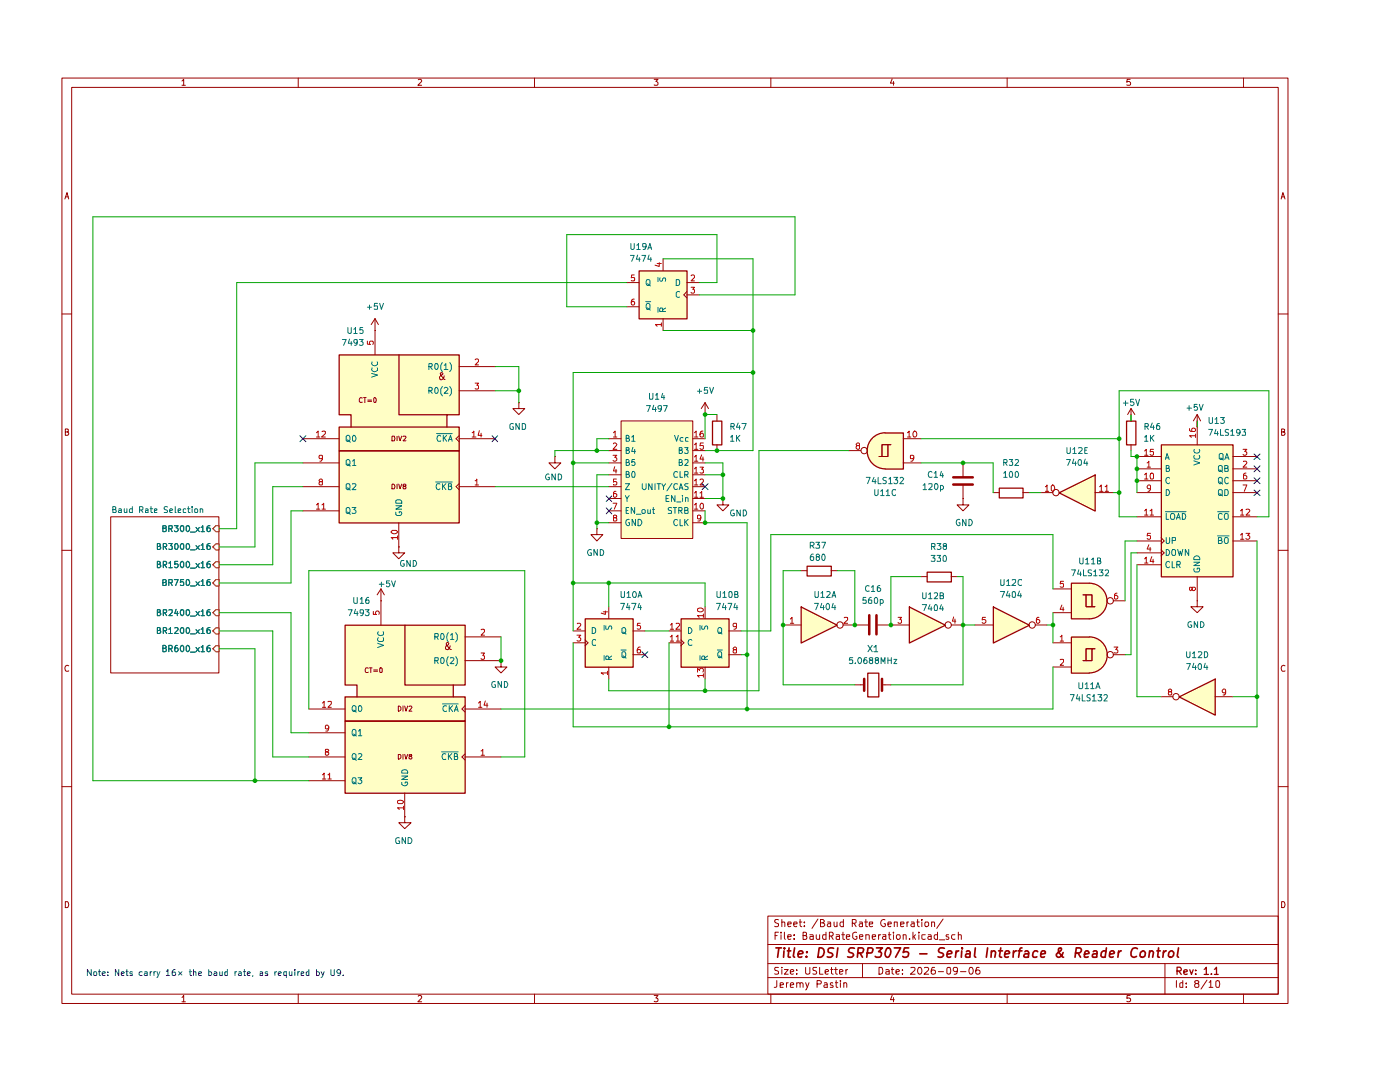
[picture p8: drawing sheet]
<svg xmlns="http://www.w3.org/2000/svg" width="279mm" height="216mm" viewBox="0 0 279 216" stroke-linecap="round" stroke-linejoin="round" font-family="sans-serif">
<g fill="none" stroke="#900" stroke-width=".2">
<path d="M12.4 15.6h244.6v184.6h-244.6zM14.3 17.4h240.8v181h-240.8zM36.3 16.2l.4-.4v1.2M36.3 17h.7M59.5 15.6v1.8M83.5 15.9l.4-.1 .3 .4-.8 .8h.8M106.7 15.6v1.8M130.6 15.8h.7l-.4 .5 .4 .2v.3l-.2 .2-.5-.1M153.8 15.6v1.8M178.1 15.7l-.4 .9h.8M178.3 16.3v.7M201 15.6v1.8"/>
<path d="M225.5 15.8h-.5l-.1 .6 .1-.1h.4l.2 .2v.3l-.1 .2-.6-.1M248.2 15.6v1.8M13 39.7l.4-1.3 .3 1.3M13 39.3h.6M255.7 39.7l.3-1.3 .5 1.3M255.8 39.3h.6M12.4 62.7h1.9M255.1 62.7h1.9M13 86.2l.6-.1v-.4l-.6-.1v1.3l.6-.1 .1-.4-.2-.2M255.8 86.2l.6-.1v-.4l-.6-.1v1.3h.4l.2-.1 .1-.4-.4-.2M12.4 109.8h1.9M255.1 109.8h1.9"/>
<path d="M13.7 132.8h-.2a.67 .67 0 0 0-.5 .5 .67 .67 0 0 0 .2 .6h.5M256.5 132.8h-.3a.67 .67 0 0 0-.5 .5 .67 .67 0 0 0 .2 .6h.6M12.4 157h1.9M255.1 157h1.9M13 179.9h.5l.1 .2 .1 .5-.2 .5h-.5zM255.8 179.9h.4l.2 .2 .1 .5-.3 .5h-.4zM36.3 199l.4-.4v1.3M36.3 199.9h.7M59.5 198.4v1.8M83.5 198.8l.4-.2 .2 .1 .1 .3-.8 .9h.8M106.7 198.4v1.8M130.6 198.6h.7l-.4 .5 .3 .1v.6h-.6"/>
<path d="M153.2 182.8h101.9v15.6h-101.9zM153.2 195.1h101.9M153.2 192.3h101.9M153.2 188.5h101.9M153.8 198.4v1.8M154.7 186.7h.4M155 195.7v1.1l-.1 .2h-.4M155.4 193h-.7l-.1 .3 .1 .3 .7 .3v.4h-.8M155.4 186h-.7v1.4M155.4 183.6h-.7a.57 .57 0 0 0 .1 .5 .57 .57 0 0 0 .6 .2l-.1 .5h-.7M155.7 196.6l.7-.2-.1-.2h-.6v.8h.6M155.9 186v.2"/>
<path d="M155.9 186.5v.9M156 193v.1M156 184.1l.5-.1 .1 .9M156 183.5v1.4M156 193.5v.9M156.5 193.5h.8l-.8 .9h.8M156.5 186v1.2l.2 .2M157 196.1v.9M157.2 186.9h.7l-.1-.4h-.5l-.1 .2 .1 .7h.5M157.2 184.4l.7-.1-.1-.3h-.5l-.1 .1 .1 .7h.5M157.3 196.1l-.3 .2M157.7 196.6l.7-.2-.2-.3-.4 .1-.1 .6 .1 .2h.5"/>
<path d="M157.7 194l.7-.2-.2-.3-.5 .1v.6l.3 .2 .3-.1M158.4 184.4l.7-.1-.1-.3h-.5l-.1 .1 .1 .7h.5M158.5 187.3v.1M158.5 186.5v.2M159 196.3l.1-.1a.36 .36 0 0 1 .6 .1v.7M159 194.3v.1M159 193.5v.1M159 196.1v.9M159.5 184h.5M159.7 196.3v-.1a.36 .36 0 0 1 .6 .1v.7M159.7 183.5v1.2l.3 .2M160.3 186.7l.6-.1v-.4l-.2-.2h-.4v1.4h.5h.1l.1-.5-.3-.2"/>
<path d="M160.5 184.7v.2M160.5 184v.1M160.8 193v1.1l.2 .3 .5-.1 .1-.2v-1.1M160.8 196.1l.3 .9M161.5 196.1a2.02 2.02 0 0 1-.7 1.4M161.6 186.5h.6l.1 .9M162.3 186.9h-.7v.5h.7M162.9 186.5v.7a.37 .37 0 0 0 .3 .3 .37 .37 0 0 0 .4-.2M163 193h-.7v.6l.6 .2 .1 .3-.3 .3-.5-.1M163.1 196.3h.6l.2-.2-.1-.4h-.7v1.3M163.2 183.4l-1.2 1.8M163.6 193v1.4h.7"/>
<path d="M163.6 186.5v.9M163.7 184.1h.6l.2-.4-.2-.2h-.6v1.4h.6l.3-.2v-.3l-.3-.3M164.5 196.2l.4-.1 .2 .2v.7h-.6l-.1-.3 .7-.3M164.7 194l.7-.2-.2-.3-.5 .1v.6l.2 .2 .4-.1M164.8 186.5h-.5l-.1 .3 .1 .6h.5M164.8 186v1.4M165.2 184h.5l.1 .9M165.5 186.8l.7-.1v-.6l-.7-.1v1.4M165.8 184.3h-.5l-.2 .3 .2 .3 .5-.1M165.8 193.5h.5M165.9 186.8l.4 .6M165.9 193v1.2l.4 .2"/>
<path d="M166.2 196.2l-.3-.1-.2 .2 .2 .3 .4 .2-.1 .2h-.5M166.5 184v.8l.4 .1 .1-.2M166.5 193.5h.6M166.7 196.1h.5M166.8 193v1.2l.3 .2M166.9 195.7v1.1l.1 .2h.2M166.9 186.5h.6l.1 .9M167 184v.9M167.6 194l.6-.2-.1-.3h-.5v.8h.5M167.6 186.9h-.7v.5h.7M167.7 195.7h.1M167.7 196.1v.9"/>
<path d="M168 186.5h.6M168.2 186v1.4h.4M168.3 184h-.5l-.2 .2v.5l.3 .2 .4-.1M168.3 183.5v1.4M168.4 196.3l.2-.2 .3 .1 .1 .8M168.4 196.1v.9M168.8 193.5v.9M168.9 186.9h.7l-.1-.4h-.5l-.1 .2 .1 .7h.5M169.2 193.5l-.4 .2M170.1 184.2l.7-.1 .1-.5-.3-.1h-.5v1.4M170.4 184.2l.5 .7M170.9 186.1l-.3-.1-.4 .3v.8l.4 .3 .4-.1v-.4h-.2"/>
<path d="M171.5 186.9h.7l-.1-.4h-.5l-.1 .2 .1 .7h.5M171.5 184h.5l.1 .9M172.1 184.3h-.5l-.2 .3 .2 .3 .5-.1M172.1 192.3v2.8M172.5 184h.6M172.8 186.6l.6-.1 .1 .9M172.8 183.5v1.3l.3 .1M172.8 186.5v.9M173.5 184.4l.7-.1v-.3h-.6l-.1 .1 .1 .7h.6M174.1 186.9h.6v-.4h-.5l-.1 .2 .1 .7h.5M175.3 186.5v.9M175.4 193h.5l.2 .2v1l-.3 .2h-.4z"/>
<path d="M175.8 186.5h-.4l-.1 .3M176.2 186.5h.6v.9M176.6 183.6a.66 .66 0 0 0-.8 .6 .66 .66 0 0 0 .8 .6l.1-.5h-.3M176.8 193.5h.4l.3 .1v.8M176.8 186.9h-.4l-.3 .2 .3 .3h.4M177.2 184.4l.7-.1-.1-.3h-.5l-.1 .1 .1 .7h.5M177.3 186.5h.5M177.5 193.8l-.7 .2v.3l.2 .1 .5-.1M177.5 186v1.2l.3 .2M177.9 193.5h.5M178.1 198.6l-.4 .9h.8M178.1 193v1.2l.3 .2"/>
<path d="M178.3 186v.2M178.3 186.5v.9M178.3 199v.9M178.5 184.1l.6-.1v.9M178.5 184v.9M178.8 194l.7-.2-.2-.3-.5 .1v.6l.3 .2 .3-.1M179.1 186.5h.4l.2 .3v.4l-.3 .2h-.2l-.3-.2v-.4zM179.7 184.4l.7-.1-.1-.3h-.6v.8h.6M180.1 194.3v.1M180.1 193.5v.1M180.3 186.6l.5-.1v.9M180.3 186.5v.9"/>
<path d="M181 184v.9M181.4 184h-.3l-.1 .2M181.5 187.3v.1M181.8 193.1l.7-.1 .1 .4-.1 .2-.8 .8h.9M181.9 184h.5l.1 .9M182.2 186v1.4M182.4 186.9l.3 .5M182.5 184.3h-.5l-.2 .3 .2 .3 .5-.1M182.7 186.5l-.5 .5M183 184h.5M183.1 183.5v1.2l.4 .2M183.4 193a.69 .69 0 0 1 .6 .5 .69 .69 0 0 1-.3 .8l-.1 .1a.74 .74 0 0 1-.5-.6 .74 .74 0 0 1 .3-.8z"/>
<path d="M183.4 186v.2M183.4 186.5v.9M184 183.5v.1M184 184v.9M184.5 193.1l.7-.1 .1 .4-.1 .2-.8 .8h.9M184.7 186.5l-.7 .1v.7l.2 .1h.5M184.7 184h.5l.1 .2v.5a.45 .45 0 0 1-.6 .1zM185.2 186.5h.6v.9M185.8 186.9h-.5l-.1 .2 .1 .3h.5M185.9 184.1l.5-.1 .1 .9M185.9 184v.9M186.5 193h-.4a1.05 1.05 0 0 0-.1 1.3h.6l.1-.5-.4-.3h-.2l-.3 .3"/>
<path d="M187.1 186.5h-.5l-.2 .3v.4l.3 .2h.4M187.1 186v1.4M187.3 193.9h1M187.4 187.5h1.1M188.2 183.4l-1.3 1.8M189.1 193.1h.6v1.2l-.4 .1-.3-.3zM189.3 186.5h-.4l-.1 .2 .2 .2 .3 .1v.4h-.5M190.6 186.5h-.5l-.2 .3v.4a.45 .45 0 0 0 .7 .2M191.1 193.6l-.3 .3h-.2l-.4-.3 .2-.6 .6 .1a.97 .97 0 0 1-.3 1.3h-.3M191.3 186.6l.5-.1 .1 .9M191.3 186v1.4M191.7 193.9h1.1"/>
<path d="M193.5 193a.69 .69 0 0 1 .8 .5 .69 .69 0 0 1-.3 .8l-.3 .1a.97 .97 0 0 1-.2-1.4zM195.4 193h-.4a1.05 1.05 0 0 0-.1 1.3h.6l.1-.5-.4-.3h-.2l-.3 .3M201 198.4v1.8M225.5 198.6h-.5l-.1 .6h.6v.6h-.6M232.5 192.3v6.1M234.8 195.7v1.3M236 195.7v1.3h-.5v-.7l.2-.2 .3 .1M236.7 196.9v.1M236.7 196.2v.1M238.7 196.3l-.3-.3 .1-.3h.7l.1 .3-.3 .3h-.5l-.1 .2 .2 .5 .6-.1 .1-.4-.3-.2M240.9 195.6l-1.2 1.8M241.3 196l.3-.3v1.3"/>
<path d="M241.3 197h.8M242.7 195.7h.6l.1 .8-.2 .5h-.4l-.1-.2zM248.2 198.4v1.8"/>
</g>
<path d="M234.9 193.8l.8-.1a.45 .45 0 0 0-.2-.7h-.6v1.4M235.2 193.8l.6 .6M236.3 194l.6-.2v-.2l-.1-.1-.5 .2v.6l.2 .1 .4-.1M237.4 193.5l.4 .9 .3-.9M238.6 194.3v.1M238.6 193.6v.1M240.3 193.4l.4-.4v1.4M240.3 194.4h.9M241.8 194.3v.1M242.4 193.4l.4-.4v1.4M242.4 194.4h.7" fill="none" stroke="#900" stroke-width=".25"/>
<g fill="none" stroke="#900" stroke-width=".34">
<path d="M154.9 189.1h1.1M155.4 189.1l-.2 1.9M156.5 189.7l-.1 1.3M156.5 189.1v.2M157.1 189.7h.7M157.5 189.1l-.2 1.8 .4 .1M158.6 189.1l-.3 1.7 .3 .2M159.3 190.4l.9-.2 .1-.1-.3-.4-.6 .2-.1 .9 .2 .2 .5-.1M160.9 190.8v.2M161 189.9v.2M163.5 189.1h.4a.99 .99 0 0 1 .5 1.3 .99 .99 0 0 1-1.2 .6zM166.4 189.2a.79 .79 0 0 0-1.1 .3v.4l.7 .3 .2 .5a.79 .79 0 0 1-1.1 .2"/>
<path d="M167.2 189.1l-.2 1.9M170.5 189.2l-.7-.1-.5 .6 .2 .3 .7 .2 .1 .5-.4 .3-.7-.1M171.2 190.2l.9-.1 .3-.6-.1-.2-.3-.2h-.7l-.2 1.9M171.6 190.2l.5 .8M173.1 190.2l.9-.1 .2-.6v-.2l-.3-.2h-.7l-.2 1.9M174.9 189.1h1.2l-.8 .8 .5 .1 .1 .2-.1 .6-.3 .2h-.6l-.2-.2M177 189.2l.5-.1a1.14 1.14 0 0 1-.5 1.9 1.11 1.11 0 0 1 0-1.8zM178.5 189.1h1.2l-1 1.9M181.4 189.1h-.9l-.2 1 .3-.2 .6 .1 .2 .2-.1 .5a.72 .72 0 0 1-1 .2l-.1-.1M183.6 190.3h1.4M188.5 189.2l-.8-.1-.4 .6 .1 .3 .7 .2 .2 .5a.79 .79 0 0 1-1.1 .2M189.1 190.4l.8-.2 .1-.1-.3-.4-.6 .2-.1 .9 .2 .2 .5-.1"/>
<path d="M190.8 189.7l-.1 1.3M191.3 189.7l-.5 .5M191.9 189.7v1.3M192 189.1v.2M192.9 189.9l.1-.2h.4l.1 .2v1.1M193.6 190.2l-.6 .1-.3 .3v.3l.2 .1 .6-.1M194.6 189.1l-.1 1.7 .2 .2M197.1 189.1l-.3 1.9M197.9 190l.3-.3 .4 .2-.1 1.1M197.9 189.7l-.1 1.3M199.3 189.7h.8M199.7 189.1l-.2 1.7 .1 .1 .3 .1"/>
<path d="M200.5 190.4l.9-.2 .1-.1-.3-.4h-.4l-.1 .2-.2 .9 .2 .2 .5-.1M202.3 189.7l-.1 1.3M202.9 189.7l-.5 .2-.1 .3M203.2 189.7h.8M204 189.1l-.4 .1-.1 .2-.2 1.6M204.6 189.9l.1-.2h.4l.1 .2v1.1M205.3 190.2l-.7 .1-.3 .5 .3 .2 .6-.1M207.1 189.9l-.2-.2h-.4a.99 .99 0 0 0-.3 1.2h.7M207.7 190.4l.9-.2v-.3l-.2-.2h-.4l-.1 .2-.2 .9 .2 .2 .5-.1M212.2 190.1l-.2 .4-.6 .5-.4-.1-.2-.2a1.54 1.54 0 0 1 .9-1l.1-.5-.2-.1-.4 .3a1.89 1.89 0 0 0 1 1.6h.1M214.6 190.2l1-.1 .2-.4-.1-.4-.2-.2h-.7l-.3 1.9M215.1 190.2l.5 .8"/>
<path d="M216.4 190.4l.9-.2-.2-.5h-.4a1.19 1.19 0 0 0-.3 1.2h.8M218.2 189.9l.2-.2h.4l.1 .2v1.1M218.9 190.2l-.8 .2-.1 .2v.3l.2 .1 .7-.1M220.7 189.9l-.1-.2a.67 .67 0 0 0-.8 .5l-.1 .5 .2 .2h.7M220.8 189.1l-.2 1.9M221.5 190.4l.8-.2 .1-.1-.2-.4-.6 .2-.2 .9 .3 .2 .5-.1M223.3 189.7l-.2 1.3M223.8 189.7l-.6 .5M227 189.3l-.1-.1a.81 .81 0 0 0-1.2 .8v.6a.68 .68 0 0 0 1.1 .2M227.7 190l.3-.3h.3l.2 .3 .1 .2-.2 .6-.3 .2-.5-.2-.1-.1zM229.4 190l.3-.3 .4 .2-.1 1.1M229.4 189.7l-.1 1.3"/>
<path d="M230.9 189.7h.7M231.2 189.1l-.1 1.8 .3 .1M232.2 189.7l-.1 1.3M232.7 189.7l-.5 .5M233.4 189.9l.5-.2 .4 .5-.1 .5-.4 .3-.5-.1-.1-.2zM235.2 189.1l-.3 1.7 .3 .2"/>
</g>
<path d="M43.1 104.9h.6v1.2h-.6l-.6-.6z" fill="#fff"/>
<path d="M43.1 104.9h.6v1.2h-.6l-.6-.6z" fill="none" stroke="#805e00" stroke-width=".2"/>
<path d="M32.5 105.4h.5l.2-.3-.2-.2h-.5v1.2h.4l.3-.2v-.3l-.3-.2M33.7 105.5l.7-.1v-.4l-.7-.1v1.2M34 105.5l.4 .6M34.8 104.9h.8l-.5 .4 .4 .1 .1 .4-.3 .3h-.3l-.2-.2M36.1 104.9h.4l.2 .2v.7l-.3 .3a.71 .71 0 0 1-.3-1.2zM37.2 105.1l.1-.2a.6 .6 0 0 1 .6 .4 .6 .6 0 0 1-.2 .7l-.3 .1-.2-.3zM38 106.2h.9M39.1 105.2l.7 .9M39.8 105.2l-.7 .9M40.1 105.2l.4-.3v1.2M40.1 106.1h.7M41.9 104.9h-.3l-.3 .3v.7l.3 .2 .3-.1 .1-.4a.35 .35 0 0 0-.3-.3 .35 .35 0 0 0-.4 .3" fill="none" stroke="#007270" stroke-width=".2"/>
<path d="M43.1 128.9h.6v1.1h-.6l-.6-.5z" fill="#fff"/>
<path d="M43.1 128.9h.6v1.1h-.6l-.6-.5z" fill="none" stroke="#805e00" stroke-width=".2"/>
<path d="M32.5 129.4l.6-.1 .1-.3-.3-.2h-.4v1.2h.4l.3-.1v-.4l-.3-.1M33.7 129.5h.5l.2-.2v-.4l-.2-.1h-.5v1.2M34 129.5l.4 .5M35.4 128.8l-.4 .1-.1 .2v.8l.4 .1 .3-.2-.2-.5h-.4l-.1 .2M36.1 128.9l.3-.1 .3 .2v.8l-.3 .2a.71 .71 0 0 1-.3-1.1zM37.4 128.8a.68 .68 0 0 1 .5 .6 .68 .68 0 0 1-.5 .6l-.2-.2v-.8zM38 130.1h.9M39.1 129.2l.7 .8M39.8 129.2l-.7 .8M40.1 129.1h.2l.2-.3v1.2M40.1 130h.7M41.9 128.8h-.2l-.4 .3 .1 .9a.43 .43 0 0 0 .5-.2 .43 .43 0 0 0 0-.5h-.5l-.1 .2" fill="none" stroke="#007270" stroke-width=".2"/>
<path d="M43.1 115.7h.6v1.2h-.6l-.6-.6z" fill="#fff"/>
<path d="M43.1 115.7h.6v1.2h-.6l-.6-.6z" fill="none" stroke="#805e00" stroke-width=".2"/>
<path d="M32.5 116.2h.4l.3-.2-.2-.3h-.5v1.1h.7v-.5l-.3-.1M33.7 116.2h.6l.1-.5h-.7v1.1M34 116.2l.4 .6M34.8 115.7h.8l-.6 1.1M36.7 115.7h-.6l-.1 .5 .1-.1h.4l.2 .1v.6h-.7M37.3 115.7h.4a.72 .72 0 0 1-.3 1.1l-.2-.2zM38 116.9h.9M39.1 116.1l.7 .7M39.8 116.1l-.7 .7M40.1 116l.4-.3v1.1M40.1 116.8h.7M41.9 115.7h-.3l-.3 .2 .1 .9a.36 .36 0 0 0 .6-.2v-.3l-.3-.2-.3 .1-.1 .1" fill="none" stroke="#007270" stroke-width=".2"/>
<path d="M42.5 125.9l.6-.6h.6v1.2h-.6z" fill="#fff"/>
<path d="M43.1 125.3h.6v1.2h-.6l-.6-.6z" fill="none" stroke="#805e00" stroke-width=".2"/>
<g fill="none" stroke="#007270" stroke-width=".2">
<path d="M31.4 125.8l.5-.1v-.4l-.5-.1v1.2h.4l.2-.1 .1-.3-.4-.2M32.6 125.8h.6v-.5l-.6-.1v1.2M32.8 125.8l.5 .6M33.7 125.6l.3-.4v1.2M33.7 126.4h.7M34.9 125.3l.4-.1 .3 .4-.8 .8h.8M36.1 125.3l.3-.1 .3 .3v.7l-.4 .2a.7 .7 0 0 1-.2-1.1zM37.3 125.3l.2-.1a.64 .64 0 0 1 .4 .6 .64 .64 0 0 1-.5 .6l-.2-.2zM38 126.5h.9M39.1 125.6l.7 .8M39.8 125.6l-.7 .8M40.1 125.6l.4-.4v1.2"/>
<path d="M40.1 126.4h.7M41.9 125.2h-.2l-.4 .3 .1 .8a.36 .36 0 0 0 .6-.1v-.3l-.3-.3-.3 .1-.1 .2"/>
</g>
<path d="M42.5 112.7l.6-.6h.6v1.2h-.6z" fill="#fff"/>
<path d="M42.5 112.7l.6-.6h.6v1.2h-.6z" fill="none" stroke="#805e00" stroke-width=".2"/>
<g fill="none" stroke="#007270" stroke-width=".2">
<path d="M31.4 112.6l.5-.1v-.4l-.5-.1v1.3h.4l.3-.4-.4-.3M32.6 112.7l.6-.1v-.5l-.6-.1v1.3M32.8 112.7l.5 .6M33.7 112.3h.2l.1-.3v1.3M33.7 113.3h.7M35.5 112h-.6v.6l.5-.1 .2 .2v.3l-.3 .3-.4-.2M36.1 112.1l.3-.1 .3 .3v.7l-.3 .3a.71 .71 0 0 1-.3-1.2zM37.4 112a.68 .68 0 0 1 .5 .6 .68 .68 0 0 1-.5 .7l-.2-.3v-.7zM38 113.4h.9M39.1 112.4l.7 .9M39.8 112.4l-.7 .9M40.1 112.3h.2l.2-.3v1.3"/>
<path d="M40.1 113.3h.7M41.9 112h-.2l-.4 .3v.8l.3 .2 .3-.1v-.7h-.5l-.1 .2"/>
</g>
<path d="M42.5 122.3l.6-.6h.6v1.1h-.6z" fill="#fff"/>
<path d="M43.1 121.7h.6v1.1h-.6l-.6-.5z" fill="none" stroke="#805e00" stroke-width=".2"/>
<g fill="none" stroke="#007270" stroke-width=".2">
<path d="M31.4 122.2h.5v-.5h-.5v1.1h.4l.3-.4-.4-.2M32.6 122.3l.6-.1v-.5h-.6v1.1M32.8 122.3l.5 .5M33.7 121.7h.7v.5l-.7 .6h.7M35.1 121.6l-.2 .8h.7M35.4 122v.8M36.1 121.7h.4l.2 .1v.8l-.3 .2a.71 .71 0 0 1-.3-1.1zM37.2 121.8l.1-.1a.6 .6 0 0 1 .6 .4 .6 .6 0 0 1-.2 .7h-.3l-.2-.2zM38 122.9h.9M39.1 122l.7 .8M39.8 122l-.7 .8M40.1 122l.4-.3v1.1"/>
<path d="M40.1 122.8h.7M41.9 121.7h-.3l-.3 .2v.8l.4 .1 .3-.2v-.3a.35 .35 0 0 0-.3-.2 .35 .35 0 0 0-.4 .2"/>
</g>
<path d="M42.5 109.1l.6-.6h.6v1.2h-.6z" fill="#fff"/>
<path d="M43.1 108.5h.6v1.2h-.6l-.6-.6z" fill="none" stroke="#805e00" stroke-width=".2"/>
<g fill="none" stroke="#007270" stroke-width=".2">
<path d="M31.4 109h.5v-.5h-.5v1.1h.4h.2l.1-.4-.4-.2M32.6 109h.6v-.5h-.6v1.1M32.8 109l.5 .6M33.7 108.5h.7l-.4 .4 .4 .1v.6h-.7M35 108.5h.2a.64 .64 0 0 1 .4 .6 .64 .64 0 0 1-.5 .5l-.2-.2zM36.1 108.5h.3l.3 .2v.7l-.4 .2a.7 .7 0 0 1-.2-1.1zM37.3 108.5h.2a.64 .64 0 0 1 .4 .6 .64 .64 0 0 1-.5 .5l-.2-.2zM38 109.7h.9M39.1 108.9l.7 .7M39.8 108.9l-.7 .7M40.1 108.8l.4-.3v1.1M40.1 109.6h.7"/>
<path d="M41.9 108.5h-.2l-.4 .2 .1 .9a.36 .36 0 0 0 .6-.2v-.3l-.3-.2-.3 .1-.1 .1"/>
</g>
<path d="M22.1 103.1h21.6v31.2h-21.6z" fill="#fff"/>
<g fill="#fffec5">
<path d="M68.8 139h24v4.8h-24z"/>
<path d="M68.8 143.8h24v14.4h-24z"/>
<path d="M68.8 124.7h24v11.9h-2.4v2.4h-19.2v-2.4h-2.4z"/>
<path d="M80.8 124.7l9.6 11.9h-9.6z"/>
<path d="M116.8 123.4h9.5v9.7h-9.5z"/>
<path d="M135.9 123.4h9.6v9.7h-9.6z"/>
<path d="M231.7 88.7h14.3v26.4h-14.3z"/>
<path d="M217.4 127a3.6 3.6 0 0 1 3.5 3.6 3.6 3.6 0 0 1-3.5 3.6z"/>
<path d="M213.8 127.1h3.5v7.2h-3.5z"/>
<path d="M235.3 139l7.2-3.5v7.2z"/>
<path d="M123.9 84h14.4v23.4h-14.4z"/>
<path d="M127.5 54h9.6v9.6h-9.6z"/>
<path d="M217.4 116.3a3.6 3.6 0 0 1 3.5 3.6 3.6 3.6 0 0 1-3.5 3.5z"/>
<path d="M213.8 116.3h3.5v7.1h-3.5z"/>
<path d="M211.3 98.3l7.2-3.6v7.2z"/>
<path d="M67.6 85.2h24v4.7h-24z"/>
<path d="M67.6 89.9h24v14.4h-24z"/>
<path d="M67.6 70.8h24v11.9h-2.4v2.5h-19.2v-2.5h-2.4z"/>
<path d="M79.6 70.8l9.6 11.9h-9.6z"/>
<path d="M174.1 87.4a3.6 3.6 0 0 1 2.5-1.1v7.2a3.6 3.6 0 0 1-3.3-2.2 3.6 3.6 0 0 1 .8-3.9z"/>
<path d="M176.6 86.4h3.7v7.2h-3.7z"/>
<path d="M159.8 121.1l7.2 3.6-7.2 3.6z"/>
<path d="M198.2 121.1l7.2 3.6-7.2 3.6z"/>
<path d="M181.4 121.1l7.2 3.6-7.2 3.6z"/>
</g>
<path d="M43.1 104.9h.6v1.2h-.6l-.6-.6z" fill="#fff"/>
<path d="M43.1 104.9h.6v1.2h-.6l-.6-.6z" fill="none" stroke="#805e00" stroke-width=".2"/>
<path d="M32.5 105.4h.5l.2-.3-.2-.2h-.5v1.2h.4l.3-.2v-.3l-.3-.2M33.7 105.5l.7-.1v-.4l-.7-.1v1.2M34 105.5l.4 .6M34.8 104.9h.8l-.5 .4 .4 .1 .1 .4-.3 .3h-.3l-.2-.2M36.1 104.9h.4l.2 .2v.7l-.3 .3a.71 .71 0 0 1-.3-1.2zM37.2 105.1l.1-.2a.6 .6 0 0 1 .6 .4 .6 .6 0 0 1-.2 .7l-.3 .1-.2-.3zM38 106.2h.9M39.1 105.2l.7 .9M39.8 105.2l-.7 .9M40.1 105.2l.4-.3v1.2M40.1 106.1h.7M41.9 104.9h-.3l-.3 .3v.7l.3 .2 .3-.1 .1-.4a.35 .35 0 0 0-.3-.3 .35 .35 0 0 0-.4 .3" fill="none" stroke="#007270" stroke-width=".2"/>
<path d="M43.1 128.9h.6v1.1h-.6l-.6-.5z" fill="#fff"/>
<path d="M43.1 128.9h.6v1.1h-.6l-.6-.5z" fill="none" stroke="#805e00" stroke-width=".2"/>
<path d="M32.5 129.4l.6-.1 .1-.3-.3-.2h-.4v1.2h.4l.3-.1v-.4l-.3-.1M33.7 129.5h.5l.2-.2v-.4l-.2-.1h-.5v1.2M34 129.5l.4 .5M35.4 128.8l-.4 .1-.1 .2v.8l.4 .1 .3-.2-.2-.5h-.4l-.1 .2M36.1 128.9l.3-.1 .3 .2v.8l-.3 .2a.71 .71 0 0 1-.3-1.1zM37.4 128.8a.68 .68 0 0 1 .5 .6 .68 .68 0 0 1-.5 .6l-.2-.2v-.8zM38 130.1h.9M39.1 129.2l.7 .8M39.8 129.2l-.7 .8M40.1 129.1h.2l.2-.3v1.2M40.1 130h.7M41.9 128.8h-.2l-.4 .3 .1 .9a.43 .43 0 0 0 .5-.2 .43 .43 0 0 0 0-.5h-.5l-.1 .2" fill="none" stroke="#007270" stroke-width=".2"/>
<path d="M43.1 115.7h.6v1.2h-.6l-.6-.6z" fill="#fff"/>
<path d="M43.1 115.7h.6v1.2h-.6l-.6-.6z" fill="none" stroke="#805e00" stroke-width=".2"/>
<path d="M32.5 116.2h.4l.3-.2-.2-.3h-.5v1.1h.7v-.5l-.3-.1M33.7 116.2h.6l.1-.5h-.7v1.1M34 116.2l.4 .6M34.8 115.7h.8l-.6 1.1M36.7 115.7h-.6l-.1 .5 .1-.1h.4l.2 .1v.6h-.7M37.3 115.7h.4a.72 .72 0 0 1-.3 1.1l-.2-.2zM38 116.9h.9M39.1 116.1l.7 .7M39.8 116.1l-.7 .7M40.1 116l.4-.3v1.1M40.1 116.8h.7M41.9 115.7h-.3l-.3 .2 .1 .9a.36 .36 0 0 0 .6-.2v-.3l-.3-.2-.3 .1-.1 .1" fill="none" stroke="#007270" stroke-width=".2"/>
<path d="M42.5 125.9l.6-.6h.6v1.2h-.6z" fill="#fff"/>
<path d="M43.1 125.3h.6v1.2h-.6l-.6-.6z" fill="none" stroke="#805e00" stroke-width=".2"/>
<g fill="none" stroke="#007270" stroke-width=".2">
<path d="M31.4 125.8l.5-.1v-.4l-.5-.1v1.2h.4l.2-.1 .1-.3-.4-.2M32.6 125.8h.6v-.5l-.6-.1v1.2M32.8 125.8l.5 .6M33.7 125.6l.3-.4v1.2M33.7 126.4h.7M34.9 125.3l.4-.1 .3 .4-.8 .8h.8M36.1 125.3l.3-.1 .3 .3v.7l-.4 .2a.7 .7 0 0 1-.2-1.1zM37.3 125.3l.2-.1a.64 .64 0 0 1 .4 .6 .64 .64 0 0 1-.5 .6l-.2-.2zM38 126.5h.9M39.1 125.6l.7 .8M39.8 125.6l-.7 .8M40.1 125.6l.4-.4v1.2"/>
<path d="M40.1 126.4h.7M41.9 125.2h-.2l-.4 .3 .1 .8a.36 .36 0 0 0 .6-.1v-.3l-.3-.3-.3 .1-.1 .2"/>
</g>
<path d="M42.5 112.7l.6-.6h.6v1.2h-.6z" fill="#fff"/>
<path d="M42.5 112.7l.6-.6h.6v1.2h-.6z" fill="none" stroke="#805e00" stroke-width=".2"/>
<g fill="none" stroke="#007270" stroke-width=".2">
<path d="M31.4 112.6l.5-.1v-.4l-.5-.1v1.3h.4l.3-.4-.4-.3M32.6 112.7l.6-.1v-.5l-.6-.1v1.3M32.8 112.7l.5 .6M33.7 112.3h.2l.1-.3v1.3M33.7 113.3h.7M35.5 112h-.6v.6l.5-.1 .2 .2v.3l-.3 .3-.4-.2M36.1 112.1l.3-.1 .3 .3v.7l-.3 .3a.71 .71 0 0 1-.3-1.2zM37.4 112a.68 .68 0 0 1 .5 .6 .68 .68 0 0 1-.5 .7l-.2-.3v-.7zM38 113.4h.9M39.1 112.4l.7 .9M39.8 112.4l-.7 .9M40.1 112.3h.2l.2-.3v1.3"/>
<path d="M40.1 113.3h.7M41.9 112h-.2l-.4 .3v.8l.3 .2 .3-.1v-.7h-.5l-.1 .2"/>
</g>
<path d="M42.5 122.3l.6-.6h.6v1.1h-.6z" fill="#fff"/>
<path d="M43.1 121.7h.6v1.1h-.6l-.6-.5z" fill="none" stroke="#805e00" stroke-width=".2"/>
<g fill="none" stroke="#007270" stroke-width=".2">
<path d="M31.4 122.2h.5v-.5h-.5v1.1h.4l.3-.4-.4-.2M32.6 122.3l.6-.1v-.5h-.6v1.1M32.8 122.3l.5 .5M33.7 121.7h.7v.5l-.7 .6h.7M35.1 121.6l-.2 .8h.7M35.4 122v.8M36.1 121.7h.4l.2 .1v.8l-.3 .2a.71 .71 0 0 1-.3-1.1zM37.2 121.8l.1-.1a.6 .6 0 0 1 .6 .4 .6 .6 0 0 1-.2 .7h-.3l-.2-.2zM38 122.9h.9M39.1 122l.7 .8M39.8 122l-.7 .8M40.1 122l.4-.3v1.1"/>
<path d="M40.1 122.8h.7M41.9 121.7h-.3l-.3 .2v.8l.4 .1 .3-.2v-.3a.35 .35 0 0 0-.3-.2 .35 .35 0 0 0-.4 .2"/>
</g>
<path d="M42.5 109.1l.6-.6h.6v1.2h-.6z" fill="#fff"/>
<path d="M43.1 108.5h.6v1.2h-.6l-.6-.6z" fill="none" stroke="#805e00" stroke-width=".2"/>
<g fill="none" stroke="#007270" stroke-width=".2">
<path d="M129.1 55.8h.4l.2 .2v.8l-.5 .2a.86 .86 0 0 1-.1-1.2zM129.2 56.6l.6 .5M131.3 55.4v.8M131.7 55.5v.4l.2 .2 .3-.1 .2-.5h.4v.6M135 55.8h.5l.1 .2v.6l-.3 .4h-.3zM135.6 58.2a.45 .45 0 0 0-.6 .2v.7a.45 .45 0 0 0 .6 .2M74.2 74.5l1.2 .3-1.2 .5M74.2 73.4a.61 .61 0 0 0 .4 .8 .61 .61 0 0 0 .8-.3l-.1-.5M74.2 72.2a.61 .61 0 0 0 .4 .8 .61 .61 0 0 0 .8-.3l-.1-.5M85.6 73.1h.6v-.5h-.6v1.1M85.6 78l.6-.1v-.5l-.6-.1v1.2M85.8 73.1l.5 .6"/>
<path d="M85.8 78l.5 .5M86.8 72.7l.1-.1a.6 .6 0 0 1 .6 .4 .6 .6 0 0 1-.2 .7h-.3l-.2-.2zM87 77.3a.71 .71 0 0 1 .3 1.2h-.4l-.1-.2v-.7zM88.3 72.4l-.3 .5v.8l.3 .5M88.3 77.1l-.3 .5v.9l.3 .5M88.6 72.9l.4-.3v1.1M88.6 77.5l.2-.2h.4l.2 .3-.8 .9h.8M88.6 73.7h.8M89.7 72.4l.4 .5v.8l-.4 .5M89.7 77.1l.4 .5v.9l-.4 .5M128.9 60.2h1M129.2 61.5l.6 .4"/>
<path d="M129.2 60.5l.5 .2v.8l-.2 .2h-.3a.74 .74 0 0 1 0-1.2zM131.3 61.3v1M132.2 62.1v-.6h-.5v.6h1.1M132.8 61.5l-.6 .3M69.1 87l.5-.1a.86 .86 0 0 1 .1 1.2h-.4l-.2-.2zM69.1 91.9l.5-.2a.65 .65 0 0 1 .3 .7 .65 .65 0 0 1-.6 .5l-.2-.2zM69.3 87.8l.6 .4M69.3 92.6h.2l.3 .4h.1M69.3 97.4l.6 .4M69.3 96.5h.4a.86 .86 0 0 1-.1 1.2l-.5-.2v-.8zM70.4 92l.3-.3v1.2M70.4 96.6l.5-.1 .1 .4-.7 .8h.7"/>
<path d="M70.4 92.9h.6M70.6 86.9a.71 .71 0 0 1 .3 1.2h-.4l-.1-.2v-.8zM79 99.9l.2-.2h.6l.4 .4v.3h-1.2zM86.9 96.2h3.4M87.1 86.5h3.2M87.8 96.6l-.5-.1a.67 .67 0 0 0-.3 .7 .67 .67 0 0 0 .5 .5l.3-.2M88 87l-.3-.1a.67 .67 0 0 0-.5 .5 .67 .67 0 0 0 .3 .7l.5-.1M88.3 96.5v1.2M88.5 86.9v1.2M88.5 97l.5 .7M88.6 87.4l.6 .7M89 96.5l-.7 .7"/>
<path d="M89.2 86.9l-.7 .6M89.5 88.1l.4-1.2 .4 1.2M89.5 97h.5l.1-.4-.6-.1v1.2l.6-.1 .1-.3-.3-.3M89.6 87.7h.6M124.8 96.5h.8l-.8 1.2h.8M124.8 98.9l.3 .6 .5-.6M125 87.5l.5-.1v-.5h-.5v1.2h.5l.1-.4-.3-.2M125 89.8h.5v-.5h-.5v1.2h.4l.2-.4-.3-.3M125 92.3l.5-.1v-.4l-.5-.1v1.2h.4l.2-.1v-.3l-.3-.2M125 94.7l.5-.1v-.5h-.5v1.1h.5l.1-.3-.3-.2M125.1 99.5v.6M126.1 87.2l.3-.3v1.2"/>
<path d="M126.1 88.1h.6M126.3 89.2l-.2 .9h.7M126.3 94.1a.75 .75 0 0 1 .3 1.1h-.4l-.1-.4 .1-.6zM126.7 91.7h-.5l-.1 .6 .1-.2 .5 .1v.6h-.6M126.7 89.7v.8M128.2 96.5v.9l.2 .3h.3l.2-.3v-.9M130.1 96.5v1.2l-.6-1.2v1.2M130.7 96.5v1.2M131.1 96.5h.7M131.5 96.5v1.2M132.1 96.5l.3 .6 .4-.6M132.4 97.1v.6"/>
<path d="M132.9 99.5h.4M133.5 98.9h-.6v1.2h.6M134.1 96.4l-1 1.6M134.6 86.9l.4 1.2 .4-1.2M134.7 98.9v1.2l-.7-1.2v1.2M135.2 94.2l-.2-.1a.67 .67 0 0 0-.6 .5 .67 .67 0 0 0 .3 .6h.5M135.2 96.6l-.5-.1a.67 .67 0 0 0-.3 .7 .67 .67 0 0 0 .6 .5l.2-.2M135.5 89.8h.6v-.5h-.6v1.2h.5l.2-.4-.3-.3M135.5 92.3l.6-.1v-.4l-.6-.1v1.2h.5l.1-.1 .1-.3-.3-.2M135.5 97.7l.4-1.2 .4 1.2M135.6 97.4h.6M135.7 94.1v1.1h.5"/>
<path d="M136.2 98.9v.1M136.2 99.3v.8M136.3 87.4l-.3-.1-.3 .2v.4l.2 .2h.4M136.6 89.3h.7l-.3 .4 .3 .1v.5l-.1 .2h-.4l-.2-.2M136.6 91.8h.7v.4l-.7 .7h.7M136.6 94.7h.6l.1-.1v-.4l-.1-.1h-.6v1.1M136.8 99.4l.4-.1 .1 .8M136.8 99.3v.8M137 94.7l.3 .5M137.3 87.4h-.5v.6l.5 .1M137.3 96.5h-.5l-.2 .2 .2 .3 .5 .2v.3l-.1 .2-.6-.1M232.6 91.7l.3-1.2 .4 1.2"/>
<path d="M232.7 91.4h.6M232.7 93.5l.6-.1v-.4l-.6-.1v1.2h.6l.1-.4-.1-.2h-.2M232.7 97.7h.5a.66 .66 0 0 1 .2 .8 .66 .66 0 0 1-.7 .4zM233.4 95.4l-.2-.2a.6 .6 0 0 0-.5 .7 .6 .6 0 0 0 .6 .5l.1-.1M238.2 91.9l1.2 .5-1.2 .4M238.3 90.8v.1a.45 .45 0 0 0 .2 .7h.7a.52 .52 0 0 0 .1-.8M238.3 89.7l-.1 .2a.6 .6 0 0 0 .6 .5 .6 .6 0 0 0 .6-.5l-.1-.2M243.2 93l.2-.1 .5 .1v.9l-.1 .2h-.5l-.1-.2zM243.2 95.4l.2-.2 .5 .2v.9l-.2 .2h-.3l-.2-.2zM243.2 97.9l.1-.2h.5l.1 .2v.8l-.2 .2-.5-.2zM243.3 90.7l.2-.2h.4l.2 .2v.8l-.3 .2-.5-.2zM243.3 93.8l.7 .4"/>
<path d="M243.3 96.2l.7 .4M243.3 98.5l.7 .5M243.5 91.4h.3l.4 .4M244.4 91.7l.5-1.2 .4 1.2M244.4 93.5h.5l.2-.3-.1-.2-.6-.1v1.2h.6l.1-.5-.2-.1M244.4 97.7h.5l.2 .3v.5l-.3 .4h-.4zM244.6 91.4h.5M245.1 95.4l-.2-.2-.4 .2v.9a.36 .36 0 0 0 .6 .1v-.1M22.5 101.7l.6-.1v-.3l-.2-.2h-.4v1.2h.6l.1-.4-.3-.2M23.7 101.6h.5v.7h-.5l-.1-.3 .6-.2M24.8 101.5l.1 .8 .4-.1M25.3 101.5v.8"/>
<path d="M26.4 101.1v1.2h-.5l-.1-.5a.36 .36 0 0 1 .6-.2M27.9 101.8h.5l.1-.2v-.3l-.1-.2h-.5v1.2M28.2 101.8l.3 .5M29 101.6h.5v.7h-.5v-.4l.5-.1M30 101.5h.5M30.1 101.1v1l.1 .2h.3M30.8 101.9l.5-.1v-.2h-.5v.7h.5M31.4 109h.5v-.5h-.5v1.1h.4h.2l.1-.4-.4-.2M32.6 109h.6v-.5h-.6v1.1M32.8 109l.5 .6M33.4 101.2l-.5-.1-.1 .2v.3l.6 .3-.1 .4h-.5M33.7 108.5h.7l-.4 .4 .4 .1v.6h-.7"/>
<path d="M33.9 101.9l.6-.1-.2-.3-.4 .2v.4v.2h.5M35 108.5h.2a.64 .64 0 0 1 .4 .6 .64 .64 0 0 1-.5 .5l-.2-.2zM35 101.1v1.2h.1M35.6 101.9l.5-.1v-.2h-.5v.7h.5M36.1 108.5h.3l.3 .2v.7l-.4 .2a.7 .7 0 0 1-.2-1.1zM37.1 101.6h-.5v.6l.5 .1M37.3 108.5h.2a.64 .64 0 0 1 .4 .6 .64 .64 0 0 1-.5 .5l-.2-.2zM37.4 101.5h.5M37.6 101.1v1l.1 .2h.2M38 109.7h.9M38.4 101.1v.2M38.4 101.5v.8"/>
<path d="M38.9 101.6h.5v.7l-.5-.1zM39.1 108.9l.7 .7M39.8 108.9l-.7 .7M40 101.6l.3-.1 .2 .2v.6M40 101.5v.8M40.1 108.8l.4-.3v1.1M40.1 109.6h.7M41.9 108.5h-.2l-.4 .2 .1 .9a.36 .36 0 0 0 .6-.2v-.3l-.3-.2-.3 .1-.1 .1M69.1 101.4l.5-.1a.86 .86 0 0 1 .1 1.1h-.4l-.2-.1zM69.3 102.2l.6 .4M70.3 101.3h.7l-.4 .4 .4 .2v.4l-.1 .1h-.6M79 102.2v.5l.2 .2h.6l.3-.2 .1-.3-.2-.3h-.3v.3"/>
<path d="M79 100.9h1.2l-1.2 .7h1.2M125 101.9h.3M125.5 101.3h-.5v1.1h.5M125.6 103.7l-.1-.1a.6 .6 0 0 0-.6 .7 .6 .6 0 0 0 .7 .5v-.5h-.2M126.7 101.3v1.1l-.7-1.1v1.1M126.8 103.6v1.3l-.6-1.3v1.3M127 102.6h.9M127.3 103.6a.65 .65 0 0 1 .8 .7 .65 .65 0 0 1-.8 .6zM128.1 101.9l.2-.2h.3l.2 .2v.4l-.2 .1h-.3l-.2-.1zM129.3 101.7v.7h.5M129.8 101.7v.7M130.2 101.7h.4"/>
<path d="M130.4 101.3v1.1h.2M134 101.3h-.4l-.3 .2 .1 .3 .6 .2v.4h-.7M134.4 101.3h.6M134.7 101.3v1.1M135 100.2h.9M135.2 103.8l-.2-.2a.6 .6 0 0 0-.6 .7 .6 .6 0 0 0 .7 .5l.1-.1M135.5 101.9h.6v-.6h-.6v1.1M135.7 103.6v1.3h.5M135.7 101.9l.4 .5M136.6 101.9h.5l.2-.3-.1-.3h-.6v1.1h.6l.1-.5h-.2M136.6 103.6v1.3M136.8 104.1l.5 .8"/>
<path d="M137.3 103.6l-.7 .7M232.6 102.1h4.1M232.7 102.4v1.2h.6M232.7 107.3v1.1l.2 .1h.3l.2-.3v-.9M232.7 109.6a.66 .66 0 0 1 .7 .5 .66 .66 0 0 1-.2 .7h-.5zM233.4 112.2l-.2-.2a.65 .65 0 0 0-.6 .6 .65 .65 0 0 0 .6 .7l.2-.2M233.7 102.6l.2-.2 .4 .1a.87 .87 0 0 1 0 1.1h-.5l-.2-.3zM233.9 107.9h.6l.1-.5-.7-.1v1.2M233.9 112v1.3h.5M234.1 109.6l.5 .2v.9l-.2 .1h-.4a.86 .86 0 0 1 .1-1.2zM234.8 103.6l.4-1.2 .3 1.2M234.9 112.7h.5l.1-.2v-.3l-.1-.2h-.5v1.3"/>
<path d="M234.9 103.3h.6M235 109.6l.4 1.2 .1-.8 .3 .8 .2-1.2M235.2 112.7l.3 .6M236 102.4a.66 .66 0 0 1 .6 .5 .66 .66 0 0 1-.2 .7h-.4zM237.2 109.6v1.2l-.6-1.2v1.2M238.2 112.2h1.2l-1.2 .7h1.2M238.3 113.5a.46 .46 0 0 0 .2 .6h.7a.55 .55 0 0 0 .1-.7h-.4v.2M238.3 111.2a.62 .62 0 0 1 .8-.2 .62 .62 0 0 1 .3 .7h-1.2zM243 102.1h2.3M243 106.9h2.3M243.2 107.9h.4l.2-.3-.1-.3h-.5v1.2h.5l.1-.1 .1-.4-.3-.1M243.9 102.6l-.4-.2-.3 .4v.6l.1 .2 .6-.1"/>
<path d="M244.5 107.3h.4l.2 .1v.9l-.5 .2a.86 .86 0 0 1-.1-1.2zM244.6 102.4l.5 .2v.9l-.2 .1h-.4a.86 .86 0 0 1 .1-1.2zM75.4 128.4l1.1 .4-1.1 .4M75.5 127.3l-.1 .4 .3 .3h.6l.2-.2v-.5M75.5 126.1l-.1 .2a.67 .67 0 0 0 .5 .5 .67 .67 0 0 0 .6-.2v-.5M86.8 127.1h.5l.2-.2v-.4l-.7-.1v1.2M86.8 131.8l.7-.1v-.4l-.7-.1v1.2M87.1 127.1l.4 .5M87.1 131.8l.4 .6M88 131.4l.1-.2a.6 .6 0 0 1 .6 .5 .6 .6 0 0 1-.4 .7l-.3-.2zM88.1 126.5l.1-.1a.75 .75 0 0 1 .3 1.2h-.4l-.1-.2zM89.5 126.2a1.44 1.44 0 0 0 0 1.9"/>
<path d="M89.5 131.1a1.32 1.32 0 0 0 0 1.7M89.9 126.7l.4-.3v1.2M89.9 131.3l.5-.1 .2 .4-.8 .8h.8M89.9 127.6h.7M90.9 126.2l.4 .5v.9l-.4 .5M90.9 131.1l.4 .5v.7l-.4 .5M118.2 125.2h.3l.4 .3v.7l-.4 .2h-.3zM118.9 127.8l-.4-.2-.3 .3v.6l.2 .3 .5-.1M120.6 124.8v.9M120.6 130.8v.9M120.9 124.9v.6l.4 .1a.57 .57 0 0 1 .7-.6v.6M121.5 131.6l-.1-.6h-.5v.6h1.2"/>
<path d="M122.1 130.9l-.6 .4M123.9 129.7h1.1M124.1 125.4l.5-.2a.65 .65 0 0 1 .3 .7 .65 .65 0 0 1-.5 .5l-.3-.2zM124.3 126.2h.2l.3 .3h.2M124.3 130.9l.7 .4M124.3 130h.4a.86 .86 0 0 1-.1 1.2l-.5-.1v-.9zM137.4 125.2a.6 .6 0 0 1 .7 .6 .6 .6 0 0 1-.7 .6zM138.1 127.8l-.3-.2a.67 .67 0 0 0-.5 .5 .67 .67 0 0 0 .3 .7l.5-.1M139.7 124.8v.9M139.7 130.8v.9M140.1 124.9v.7h.4l.4-.7 .3 .1v.6M140.6 131.6v-.6h-.5l-.1 .6h1.2"/>
<path d="M141.2 130.9l-.6 .4M143.2 129.7h1M143.3 125.4l.2-.2 .5 .2v.8l-.5 .2a.82 .82 0 0 1-.2-1zM143.4 130h.4l.2 .2v.9l-.5 .1a.86 .86 0 0 1-.1-1.2zM143.5 126.2l.6 .3M143.5 130.9l.6 .4M70.4 141l.1-.2 .5 .2v.8l-.5 .2a.82 .82 0 0 1-.1-1zM70.4 145.7l.1-.2 .5 .2v.9l-.5 .2a.9 .9 0 0 1-.1-1.1zM70.4 150.5l.1-.1 .5 .1v.9l-.1 .2h-.5v-.2zM70.4 155.2h.5l.1 .2v.8l-.5 .2a.86 .86 0 0 1-.1-1.2zM70.5 141.7l.6 .4M70.5 146.5l.6 .4"/>
<path d="M70.5 151.3l.6 .4M70.5 156l.6 .5M71.5 155.2h.7l-.4 .4 .3 .1 .1 .4-.2 .3h-.4l-.1-.2M71.5 145.9l.4-.4v1.3M71.5 150.4h.5l.2 .3-.7 .9h.7M71.5 146.8h.7M71.6 140.9l.3-.1a.64 .64 0 0 1 .3 .6 .64 .64 0 0 1-.4 .6l-.3-.3zM80.2 156.1v.4a.61 .61 0 0 0 .8 .3 .61 .61 0 0 0 .3-.8h-.4v.3M80.2 154.9h1.2l-1.2 .6h1.2M80.2 153.8a.66 .66 0 0 1 .7-.2 .66 .66 0 0 1 .5 .7h-1.2zM88.1 150h3.3M88.3 140.5h3.1"/>
<path d="M89 150.4h-.3a.67 .67 0 0 0-.5 .5 .67 .67 0 0 0 .3 .7l.5-.1M89.2 140.9l-.3-.1a.6 .6 0 0 0-.5 .6 .6 .6 0 0 0 .5 .6l.3-.1M89.5 150.4v1.2M89.7 140.8v1.2M89.7 150.9l.5 .7M89.8 141.3l.5 .7M90.2 150.4l-.7 .6M90.3 140.8l-.6 .7M90.7 142l.4-1.2 .3 1.2M90.7 151h.4l.2-.2v-.4h-.6v1.2h.6l.1-.5-.3-.1M90.8 141.6h.6"/>
</g>
<g fill="none" stroke="#900" stroke-width=".2">
<path d="M125.1 56.4h2.4M132.3 51.6v2.4M137.1 56.4h2.4M137.1 58.8h2.4M137.1 58.2l-.6 .6 .6 .6M72.3 79.4l-.3-.1-.3 .3v.5l.3 .2h.3M72.6 79.3h.5M72.8 79.3v1M73.4 79.8h.8M74.8 79.3a.55 .55 0 0 1 .3 .5 .55 .55 0 0 1-.3 .5l-.2-.2v-.6zM74.8 66h.1M74.8 63.6v7.2"/>
<path d="M74.8 63.6l-.7 1.2M74.8 63.6l.7 1.2M88.6 75l-.2 .6a.39 .39 0 0 1-.6 .1 .39 .39 0 0 1 0-.6l.5-.3v-.4h-.3l-.1 .3 .9 1.1M91.6 73.1h7.2M91.6 78h7.2M125.1 61.2h2.4M132.3 63.6v2.4M60.4 87.5h7.2M60.4 92.4h7.2M60.4 97.1h7.2M73.4 80.1h.8M78.2 87l.5 .1 .1 .4-.1 .5h-.5z"/>
<path d="M78.2 96.6a.54 .54 0 0 1 .6 .3 .54 .54 0 0 1-.1 .6h-.5zM79.2 87v1M79.2 96.6v.9M79.6 87l.2 1 .4-1M79.6 96.6l.2 .9 .4-.9M80.4 87.1l.5-.1 .1 .2-.6 .8h.6M80.6 97l-.2-.2 .5-.2 .1 .3-.1 .1h-.4v.5h.4l.1-.3-.1-.2M91.6 87.5h7.2M91.6 97.1h7.2M91.6 86.9l-.6 .6 .6 .6M91.6 96.5l-.6 .6 .6 .6M103.5 80.3v1.2h1.2l-1.2 1.2-1.1-1.2h1.1"/>
<path d="M103.5 80.3h.1M110.7 91.1v1.3h1.2l-1.2 1.2-1.1-1.2h1.1M110.7 91.1h.1M121.5 87.5h2.4M121.5 89.9h2.4M121.5 92.4h2.4M121.5 94.7h2.4M121.5 97.1h2.4M121.5 99.5h2.4M123.9 84h14.4v23.4h-14.4zM138.3 87.5h2.4M138.3 89.9h2.4"/>
<path d="M138.3 92.4h2.4M138.3 94.7h2.4M138.3 97.1h2.4M138.3 99.5h2.4M140.7 82.7h.1M140.7 80.3v2.4M140.7 80.3l-.7 1.2M140.7 80.3l.7 1.2M143.1 82.7v1.3M143.1 88.7v1.2M144.3 99.5v1.3h1.2l-1.2 1.1-1.2-1.1h1.2M144.3 99.5h.1"/>
<path d="M169.4 89.9h2.4M177.2 88.7v2.4h-1.2M177.8 88.7h-1.8v2.4h-.6M180.3 87.5h3.5M180.3 92.4h3.5M192.2 99.5v1.3h-1.2l1.2 1.1 1.2-1.1h-1.2M192.2 99.5h.1M192.2 92.4v2.6M192.2 96.9v2.6M198.2 98.3h1.2M204.1 98.3h1.3M207.8 98.3h2.3"/>
<path d="M218.5 98.3h3.7M225.7 84h.1M225.7 81.5l-.7 1.2M225.7 81.5l.8 1.2M225.7 81.5v2.5M225.7 88.7v1.2M226.9 91.1h4.8M226.9 93.6h4.8M226.9 95.9h4.8M226.9 98.3h4.8M238.9 85.2h.1M238.9 82.7v6"/>
<path d="M238.9 82.7l-.7 1.3M238.9 82.7l.7 1.3M246 91.1h4.9M246 93.6h4.9M246 95.9h4.9M246 98.3h4.9M22.1 103.1h21.6v31.2h-21.6zM60.4 101.9h7.2M76 119.9h.1M76 117.5l-.7 1.2M76 117.5l.7 1.2M76 117.5v7.2"/>
<path d="M79.6 109.1v1.2h1.2l-1.2 1.2-1.2-1.2h1.2M79.6 109.1h.1M79.6 104.3v4.8M119.1 105.5v1.2h1.2l-1.2 1.2-1.2-1.2h1.2M119.1 105.5h.1M121.5 101.9h2.4M121.5 104.3h2.4M138.3 101.9h2.4M138.3 104.3h2.4M159.8 113.9h1.2M165.9 113.9h1.1M183.8 115.1h1.2"/>
<path d="M189.8 115.1h1.2M210.1 117.5h3.7M216.2 118.7h1.7v2.4h.6M216.7 118.7v2.4h1.2M222.2 119.9h2.3M226.9 103.1h4.8M226.9 107.9h4.8M226.9 110.3h4.8M226.9 112.7h4.8M231.7 107.3l.6 .6-.6 .6M231.7 109.7l.6 .6-.6 .6M238.9 119.9v1.2h1.2l-1.2 1.2-1.2-1.2h1.2"/>
<path d="M238.9 119.9h.1M238.9 115.1v4.8M246 103.1h4.9M246 107.9h4.9M73.5 133.3h-.4l-.2 .2 .1 .6h.5M73.7 133.3h.5M74 133.3v.9M74.6 133.7h.8M74.6 133.9h.8M75.9 133.3h.3l.1 .1-.1 .8h-.3l-.1-.2zM89.8 128.9l-.2 .6-.4 .1a.42 .42 0 0 1-.2-.7l.6-.5-.2-.2-.2 .1a.46 .46 0 0 0 .1 .6l.5 .6 .3 .1M92.8 127.1h7.2"/>
<path d="M92.8 131.8h7.2M100 131.8v1.3h1.2l-1.2 1.2-1.2-1.2h1.2M100 131.8h.1M114.4 125.9h2.4M114.4 128.3h2.4M116.8 127.7l.5 .6-.5 .6M121.5 121.1v2.3M121.5 133.1v2.4M126.3 125.9h2.4M126.3 130.6h2.4M133.5 125.9h2.4M133.5 128.3h2.4"/>
<path d="M135.9 127.7l.6 .6-.6 .6M140.7 121.1v2.3M140.7 133.1v2.4M145.5 125.9h2.4M145.5 130.6h2.4M156.3 124.7h3.5M168.2 124.7h5M170.6 136.6h1.9M175.2 124.7h6.2M176 136.6h1.8M189.8 124.7h2.4M194.6 124.7h3.6"/>
<path d="M206.6 124.7h2.4M210.1 128.3h3.7M210.1 133.1h3.7M210.1 122.3h3.7M217.9 129.5h-1.2v2.3M218.5 129.5h-.6v2.3h-1.7M222.2 130.6h2.3M231.7 139h2.4M242.5 139h3.5M61.6 141.5h7.2M61.6 151h7.2M61.6 146.2h7.2"/>
<path d="M61.6 155.8h7.2M79.5 140.9l.5 .2v.5l-.3 .3h-.2zM79.5 150.5h.3l.2 .2v.5l-.3 .3h-.2zM80.4 140.9v1M80.4 150.5v1M80.8 140.9l.2 1 .4-1M80.8 150.5l.2 1 .4-1M80.8 158.2v4.8M81.6 141l.4-.1 .2 .2-.6 .8h.6M81.9 150.9l-.3-.2 .2-.2h.3v.4l-.4 .1-.1 .1v.2l.3 .2 .3-.2-.2-.4M92.8 141.5h7.2M92.8 140.8l-.6 .7 .6 .6"/>
<path d="M92.8 151h7.2M92.8 150.4l-.6 .6 .6 .6M80.8 163v1.2h1.2l-1.2 1.2-1.2-1.2h1.2M80.8 163h.1"/>
<circle cx="172.5" cy="89.9" r=".64"/>
<circle cx="210.7" cy="98.3" r=".64"/>
<circle cx="221.6" cy="119.9" r=".64"/>
<circle cx="167.6" cy="124.7" r=".64"/>
<circle cx="189.2" cy="124.7" r=".64"/>
<circle cx="206" cy="124.7" r=".64"/>
<circle cx="221.6" cy="130.6" r=".64"/>
<circle cx="234.7" cy="139" r=".64"/>
</g>
<g fill="none" stroke="#900" stroke-width=".25">
<path d="M127.5 54.1h9.6v9.5h-9.6zM79.6 70.8v12h9.6M67.7 85.2h23.9v4.8h-23.9zM67.7 90h23.9v14.3h-23.9zM70.1 85.2v-2.4h-2.4v-12h23.9v12h-2.4v2.4M142.2 84h1.9v4.8h-1.9zM176.6 86.4a3.6 3.6 0 0 0-3.5 3.6 3.6 3.6 0 0 0 3.5 3.6M176.7 86.4h3.6v7.2h-3.6M199.4 97.4h4.8v2h-4.8zM211.4 98.3l7.2-3.5v7.2zM224.8 84h1.9v4.8h-1.9zM231.8 88.8h14.3v26.3h-14.3z"/>
<path d="M161.1 113h4.8v1.9h-4.8zM185 114.2h4.9v1.9h-4.9zM213.8 116.4h3.6a3.6 3.6 0 0 1 3.5 3.5 3.6 3.6 0 0 1-3.5 3.6h-3.6zM68.9 139.1h23.9v4.8h-23.9zM71.2 139.1v-2.4h-2.3v-11.9h23.9v11.9h-2.3v2.4M80.8 124.8v11.9h9.7M116.8 123.5h9.6v9.6h-9.6zM135.9 123.5h9.6v9.6h-9.6zM159.9 121.1l7.2 3.7-7.2 3.5zM173.2 134.3h2.2v4.8h-2.2zM181.5 121.1l7.2 3.7-7.2 3.5zM198.2 121.1l7.2 3.7-7.2 3.5z"/>
<path d="M217.4 127.1h-3.6v7.2h3.6M217.4 127.1a3.6 3.6 0 0 1 3.6 3.6 3.6 3.6 0 0 1-3.6 3.6M235.3 139.1l7.2-3.6v7.2zM68.9 143.9h23.9v14.4h-23.9z"/>
</g>
<g fill="none" stroke="#be0000" stroke-width=".2">
<path d="M126.6 54.9h-.5l-.1 .6 .6-.1v.6h-.6M126.6 59.7l-.4 .1-.2 .8a.35 .35 0 0 0 .3 .3 .35 .35 0 0 0 .4-.3v-.2l-.3-.3-.3 .1-.1 .2M131.1 52.6h.9M131.6 52.4v.8l-.9-.3M137.9 55l.2-.1h.3l.2 .1v.4l-.7 .6h.7M137.9 57.3h.7l-.3 .4 .3 .1v.5l-.2 .2h-.3l-.2-.2M73.3 68.1v.6h.6l-.2-.1v-.4l.2-.1h.5v.6M94.8 71.8l.2-.2h.3l.2 .2v.3l-.7 .7h.7M94.8 76.5h.7l-.3 .4 .3 .1v.6h-.7M132 64.8h-1.2l.3 .3M132 64.4v.7M63.2 86.4l.3-.4v1.2"/>
<path d="M63.2 87.2h.6M63.9 96.1l-.2-.3 .2-.2h.3l.1 .4-.4 .1-.2 .2 .1 .5 .5-.1v-.4l-.1-.2M64.3 86.1h.6v.4l-.7 .7h.7M64.3 91.4v.1h-.5l-.1-.1v-.4l.1-.2 .5 .1v.8l-.1 .2-.4 .1M94.2 86.4l.4-.4v1.2M94.2 87.2h.8M94.8 95.9h.2l.2-.3v1.2M94.8 96.8h.7M95.7 85.9l-.3 1h.8M96 86.4v.8M122.3 90.8h.8l-.4 .5 .3 .1 .1 .4-.3 .2h-.3l-.2-.1M122.4 86.4l.4-.4v1.2"/>
<path d="M122.4 88.6l.4-.2 .3 .3-.8 1h.8M122.4 87.2h.7M122.7 93.1l-.3 .9h.7M122.9 98h-.3l-.2 .3v.8l.4 .1 .3-.2v-.3l-.3-.2h-.4v.2M122.9 93.6v.8M123 95.6h-.6v.6l.5-.1 .2 .2v.3l-.2 .2-.5-.1M138.6 86.4l.3-.4v1.2M138.6 88.7l.3-.3v1.3M138.6 91.2l.3-.4v1.2M138.6 93.6l.3-.4v1.2M138.6 95.9l.3-.3v1.2M138.6 98.4l.3-.4v1.2"/>
<path d="M138.6 87.2h.7M138.6 89.7h.7M138.6 92h.7M138.6 94.4h.7M138.6 96.8h.7M138.6 99.2h.7M139.7 93.2h.7l-.4 .4 .4 .2v.5h-.7M139.7 95.8l.2-.2h.3l.2 .2v.3l-.7 .7h.7M139.7 98.4l.3-.4v1.2M139.7 99.2h.7M140 90.8l-.3 .8h.8M140.3 86l-.4 .1a.94 .94 0 0 0 0 1.1l.5-.1v-.5l-.4-.2-.3 .3"/>
<path d="M140.3 91.2v.8M140.4 88.4h-.6l-.1 .6 .6-.1 .1 .6-.2 .2h-.3l-.2-.2M171.1 88.9l-.2-.3 .2-.2h.3l.1 .4-.4 .1-.2 .3v.2l.2 .3 .4-.2v-.4l-.1-.2M181.1 86.4l.3-.4v1.2M181.1 87.2h.7M182.4 91.4l-.2 .1h-.4l-.1-.6 .5-.1 .2 .2-.2 .9-.4 .1M182.4 86.1h.3a.67 .67 0 0 1 0 1.1l-.3-.1a.78 .78 0 0 1 0-1zM208.6 97.1h.2l.2-.3v1.2M208.6 98h.7M210.1 96.8a.68 .68 0 0 1 .4 .6 .68 .68 0 0 1-.4 .6l-.3-.2v-.8zM219.5 97.1l.3-.3v1.2M219.5 98h.6"/>
<path d="M220.6 97.1l.3-.3v1.2M220.6 98h.6M228.4 90l.4-.3v1.1M228.4 94.7l.4-.3v1.2M228.4 90.8h.7M228.4 95.6h.7M228.9 92.4l.4-.4v1.2M228.9 93.2h.7M229.6 94.5l.4-.1 .2 .3v.7l-.2 .2-.4-.1zM229.6 97.3v.1l-.4 .1-.3-.2v-.3l.3-.2 .4 .1v.8l-.2 .3h-.3M230.2 89.7h-.6l-.1 .5h.7v.5l-.2 .1h-.3l-.2-.1M237.4 85.5v.4l.3 .2h.7l.2-.2-.1-.4h-.6l-.1 .4 .3 .2"/>
<path d="M238.6 86.9h-1.2l.3 .4M238.6 86.6v.7M248.1 89.7h.7l-.4 .4 .3 .1 .1 .4-.2 .2h-.4l-.1-.1M248.1 96.8h.7l-.5 1.2M248.2 92.1l.5-.1 .1 .4-.7 .8h.7M248.7 94.4l-.5 .3v.8l.5 .1 .1-.2v-.3l-.2-.3h-.3l-.1 .3M63.2 100.8l.3-.4v1.2M63.2 101.6h.6M64.3 100.8l.3-.4v1.2M64.3 101.6h.6M78.1 106.1l.2-.3h.8l.2 .3a.68 .68 0 0 1-.6 .4 .68 .68 0 0 1-.6-.4zM79.3 107.3h-1.2l.3 .3"/>
<path d="M79.3 106.9v.7M122.3 100.4h.8l-.5 1.2M122.6 103.3l-.2-.1v-.3h.6v.3l-.6 .3 .1 .5h.4l.2-.2v-.3l-.3-.2M138.6 100.8l.3-.4v1.2M138.6 101.6h.7M139.9 100.5l.2-.1 .3 .3v.6l-.4 .3a.7 .7 0 0 1-.1-1.1zM139.9 103.3l-.3 .2h-.4v-.6l.4-.1 .3 .2-.2 .9-.4 .1M212.3 116h-.6l-.1 .5h.7v.6h-.7M222.9 118.4l-.5 .2v.9h.6l.1-.5-.3-.2h-.2l-.2 .2M228.4 101.9l.4-.3v1.2M228.4 111.5l.4-.3v1.1M228.4 102.8h.7"/>
<path d="M228.4 112.3h.7M229.3 108.7l-.4 .9h.8M229.5 101.9l.4-.3v1.2M229.5 102.8h.7M229.5 109.2v.8M229.6 106.4h-.6l-.1 .5h.7v.5l-.2 .2h-.3l-.2-.2M229.9 111.1l-.4 .9h.8M230.1 111.6v.7M237.9 117.3l.1-.1h.4l.2 .1v.3l-.3 .3h-.2l-.4-.7-.3 .1v.4l.2 .2 .3-.3M247.6 101.9l.3-.3v1.2M247.6 106.8l.3-.4v1.2M247.6 102.8h.6"/>
<path d="M247.6 107.6h.6M248.7 101.7l.5-.1 .2 .3-.7 .9h.7M248.7 106.4h.7l-.4 .4 .3 .1 .1 .5-.2 .2h-.4l-.1-.2M74.5 122v.6h.6l-.2-.4 .3-.3 .4 .1v.6M96 125.6h.7v.5l-.7 .6h.7M96 130.3h.7l-.4 .5 .4 .1v.5l-.2 .2h-.3l-.2-.2M96.9 139.9l-.3 .8h.8M115.1 126.7h.8l-.4 .5 .4 .2-.1 .4h-.7M115.2 124.5l.5-.1 .2 .3-.8 .9h.8M120.4 122.1h.8M120.8 121.9v.7l-.8-.3M121.2 134.3h-1.2l.4 .3"/>
<path d="M121.2 133.9v.7M127.8 124.4h-.5l-.1 .5h.6v.6h-.6M127.8 129.1h-.3a.93 .93 0 0 0-.2 1.2h.5v-.5v-.2h-.5l-.1 .2M133.8 124.7l.3-.3v1.2M133.8 127.1l.3-.4v1.2M133.8 125.6h.6M133.8 127.9h.6M135 124.5l.5-.1 .1 .3-.7 .9h.7M135 127.1l.3-.4v1.2M135 127.9h.6M139.2 121.5h.1a.66 .66 0 0 1 1.1 .2 .67 .67 0 0 1-1.2 0zM139.2 134.1v-.8l.4 .5 .1-.4 .2-.1 .4 .1v.7"/>
<path d="M140.4 122.8h-1.2l.3 .4M140.4 134.8h-1.2l.3 .3M140.4 122.5v.7M140.4 134.4v.7M146.6 129.6l-.3-.2 .3-.3h.2l.2 .4-.4 .1-.3 .3 .2 .4 .5-.1v-.4l-.2-.2M147 124.9l-.1 .1h-.4l-.2-.1v-.4l.2-.1 .5 .1v.8l-.5 .3M157.7 123.5l.4-.3v1.2M157.7 124.4h.7M168.5 123.3l.6-.1 .1 .5-.8 .7h.8M179.2 123.2h.7l-.3 .4 .3 .1v.5l-.2 .2h-.3l-.2-.2M190.3 123.1l-.2 .8h.7M190.6 123.5v.9"/>
<path d="M196.7 123.2h-.6l-.1 .5h.7l.1 .4-.3 .3h-.3l-.2-.2M207.3 123.2h-.3l-.2 .2v.8l.5 .2 .2-.3-.1-.4-.1-.1-.5 .1v.2M211.6 127.1l.3-.4v1.2M211.6 131.7h.7v.4l-.7 .7h.7M211.6 127.9h.7M211.9 120.7l-.3 .9h.7M212.2 121.2v.7M222.3 129.1h.8l-.4 .5 .4 .2v.3l-.2 .2-.6-.1M233.4 138h-.1a.31 .31 0 0 1 0-.4 .31 .31 0 0 1 .5 .1v.3l-.5 .1v.6h.5v-.4l-.2-.3M244.6 138v.2l-.4 .1-.2-.1-.1-.5 .3-.2 .4 .2v.7l-.2 .3h-.3M64.3 140.3l.4-.3v1.1M64.3 154.6l.4-.3v1.1"/>
<path d="M64.3 141.1h.7M64.3 155.4h.7M65.1 150l-.2-.4 .5-.1 .2 .3-.2 .2-.5 .1v.5l.2 .1 .4-.1 .1-.2-.1-.3-.1-.1M65.4 140h.7v.5l-.7 .6h.7M65.4 154.6h.2l.2-.3v1.1M65.4 155.4h.7M65.6 145.2l-.2 .3-.5-.1v-.5l.5-.2a.81 .81 0 0 1 0 1.2h-.4M79.4 159.8h.9l.2 .3-.2 .3h-.8l-.2-.2zM95.5 140.3l.3-.3v1.1M95.5 141.1h.7M96 149.9l.3-.4v1.2M96 150.7h.7"/>
<path d="M97.2 140.3v.8M80.5 161.2h-1.2l.4 .3M80.5 160.9v.6"/>
</g>
<path d="M190.2 95.2h3.9M190.2 96.7h3.9M172.5 135.5v2.3M173.5 122.8v3.8M174.9 122.8v3.8M176 135.5v2.3" fill="none" stroke="#900" stroke-width=".51"/>
<g fill="none" stroke="#00a300" stroke-width=".2">
<path d="M125.1 56.4h-77.9v49.1h-3.5M132.3 51.6h18v38.3h-9.6M139.5 58.8h19.2v-15.5h-140.2v112.5h43.1M139.5 56.4h3.6v-9.6h-30v14.4h12M98.8 78h4.7M98.8 73.1h4.7v7.2M132.3 66h18M150.3 74.3h-35.9v51.6M60.4 97.1h-6v15.6h-10.7M60.4 92.4h-9.5v16.7h-7.2M98.8 97.1h22.7M114.4 92.4h7.1"/>
<path d="M121.5 94.7h-2.4v10.8M121.5 89.9h-10.8v1.2M121.5 87.5h-2.4v2.4M140.7 92.4h3.6v7.1h-3.6M140.7 94.7h3.6M143.1 82.7h-2.4v4.8M169.4 89.9h-17.9v47.9h-30v-2.3M183.8 92.4h14.4v5.9M183.8 87.5h39.5M205.4 98.3h2.4M222.2 98.3h1.1M225.7 89.9v1.2h1.2v7.2"/>
<path d="M225.7 82.7v1.3M238.9 84v1.2M60.4 101.9h-2.3v14.4h-14.4M114.4 116.3h26.3v4.8M119.1 104.3h2.4M121.5 116.3v4.8M140.7 101.9v2.4h8.4v37.2M159.8 113.9h-3.5v22.7h14.3M167 113.9h3.6v10.8M183.8 115.1h-6v9.6M191 115.1h1.2v21.5h-14.4M210.1 117.5v-10.8h-56.3v19.2h-5.9"/>
<path d="M226.9 107.9h-2.4v12M226.9 103.1h-3.6v-25.1h29.9v25.1h-2.3M226.9 112.7v26.3h4.8M226.9 110.3h-1.2v20.3h-1.2M250.9 107.9v37.1h-136.5v-16.7M43.7 125.9h10.7v25.1h7.2M43.7 129.5h7.2v26.3M43.7 122.3h14.4v23.9h3.5M100 127.1v4.7M128.7 125.9h4.8M133.5 128.3v16.7M140.7 135.5v2.3"/>
<path d="M147.9 130.6h1.2M192.2 124.7h2.4M209 124.7h1.1M210.1 133.1v8.4h-110.1M210.1 122.3v6M246 139h4.9M61.6 141.5v-27.6h43.1v37.1h-4.7"/>
</g>
<g fill="none" stroke="#0b15ce" stroke-width=".2">
<path d="M18.2 193.5v1.1l-.8-1.1v1.1M18.7 194h.5v.6h-.5zM19.6 193.9h.5M19.8 193.5v1l.3 .1M20.4 194.3l.6-.2v-.1l-.4-.1-.2 .2 .1 .5h.5M21.5 194.6h.1M21.5 194v.1M23.7 193.5v1.1l-.7-1.1v1.1M24.2 194.3l.6-.2-.2-.2-.4 .2v.4l.1 .1h.4M25.1 193.9h.5M25.3 193.5v1.1h.3M26.4 194l-.3-.1-.2 .2 .2 .2h.3v.3h-.5"/>
<path d="M28.4 194l-.4-.1-.2 .2v.4l.1 .1h.5M28.9 194h.5v.6h-.5v-.3l.5-.2M30 193.9v.7M30.3 193.9l-.3 .2M30.7 193.9v.7M31.1 193.9l-.4 .1v.1M31.3 193.9l.3 .7M31.9 193.9l-.4 1.1-.2 .1M33.2 193.8h.2l.1-.3v1.1M33.2 194.6h.7M35 193.5h-.3l-.3 .3v.8h.6v-.6h-.5l-.1 .1M35.6 193.9l.7 .7"/>
<path d="M36.3 193.9l-.7 .7M37.8 193.9h.5M37.9 193.5v1l.1 .1h.3M38.6 194h.5v.6M38.6 193.5v1.1M39.6 194.3l.6-.2v-.1l-.4-.1-.2 .2 .1 .5h.5M41.7 193.5v1.1h.4l.1-.1v-.5h-.5M42.8 194l.3-.1 .2 .2v.5h-.5l-.1-.2 .6-.3M43.9 193.9v.7h.5M44.4 193.9v.7M45.4 193.5v1.1h-.4l-.1-.6h.5M46.9 193.9v.7"/>
<path d="M47.2 193.9l-.3 .2M47.7 194l.3-.1 .2 .2v.5h-.5l-.1-.2 .1-.2 .5-.1M48.6 193.9h.4M48.8 193.5v1.1h.2M49.4 194.3l.6-.2-.2-.2-.4 .2v.4v.1h.5M50.5 194.6l-.1 .2M51.9 194h.5v.6h-.5v-.3l.5-.2M53.4 194l-.3-.1-.2 .2 .2 .2h.3v.3h-.5M54.9 193.9v.7M55.2 193.9l-.3 .2M55.5 194.3l.6-.2-.1-.2-.5 .2v.4l.1 .1h.4M57.1 194h-.5v.6h.5"/>
<path d="M57.1 193.9v1.2M57.7 193.9l.1 .7h.4M58.2 193.9v.7M58.8 193.5v.1M58.8 193.9v.7M59.4 193.9v.7M59.8 193.9l-.4 .1v.1M60.1 194.3l.5-.2v-.1h-.5v.6h.5M61.6 193.5v1.1h-.4l-.1-.6h.5M63.2 193.5v1.1h.4l.2-.1-.1-.5h-.5M64.1 193.9l.3 .7M64.7 193.9l-.3 .7-.3 .5"/>
<path d="M66 193.5v1l.2 .1h.5v-1.1M68 194l-.3 .2-.4-.1-.1-.4 .3-.2h.2a.81 .81 0 0 1 0 1.1h-.3M68.5 194.6h.1"/>
</g>
<path d="M43.1 104.9h.6v1.2h-.6l-.6-.6z" fill="#fff"/>
<path d="M43.1 104.9h.6v1.2h-.6l-.6-.6z" fill="none" stroke="#805e00" stroke-width=".2"/>
<path d="M32.5 105.4h.5l.2-.3-.2-.2h-.5v1.2h.4l.3-.2v-.3l-.3-.2M33.7 105.5l.7-.1v-.4l-.7-.1v1.2M34 105.5l.4 .6M34.8 104.9h.8l-.5 .4 .4 .1 .1 .4-.3 .3h-.3l-.2-.2M36.1 104.9h.4l.2 .2v.7l-.3 .3a.71 .71 0 0 1-.3-1.2zM37.2 105.1l.1-.2a.6 .6 0 0 1 .6 .4 .6 .6 0 0 1-.2 .7l-.3 .1-.2-.3zM38 106.2h.9M39.1 105.2l.7 .9M39.8 105.2l-.7 .9M40.1 105.2l.4-.3v1.2M40.1 106.1h.7M41.9 104.9h-.3l-.3 .3v.7l.3 .2 .3-.1 .1-.4a.35 .35 0 0 0-.3-.3 .35 .35 0 0 0-.4 .3" fill="none" stroke="#007270" stroke-width=".2"/>
<path d="M43.1 128.9h.6v1.1h-.6l-.6-.5z" fill="#fff"/>
<path d="M43.1 128.9h.6v1.1h-.6l-.6-.5z" fill="none" stroke="#805e00" stroke-width=".2"/>
<path d="M32.5 129.4l.6-.1 .1-.3-.3-.2h-.4v1.2h.4l.3-.1v-.4l-.3-.1M33.7 129.5h.5l.2-.2v-.4l-.2-.1h-.5v1.2M34 129.5l.4 .5M35.4 128.8l-.4 .1-.1 .2v.8l.4 .1 .3-.2-.2-.5h-.4l-.1 .2M36.1 128.9l.3-.1 .3 .2v.8l-.3 .2a.71 .71 0 0 1-.3-1.1zM37.4 128.8a.68 .68 0 0 1 .5 .6 .68 .68 0 0 1-.5 .6l-.2-.2v-.8zM38 130.1h.9M39.1 129.2l.7 .8M39.8 129.2l-.7 .8M40.1 129.1h.2l.2-.3v1.2M40.1 130h.7M41.9 128.8h-.2l-.4 .3 .1 .9a.43 .43 0 0 0 .5-.2 .43 .43 0 0 0 0-.5h-.5l-.1 .2" fill="none" stroke="#007270" stroke-width=".2"/>
<path d="M43.1 115.7h.6v1.2h-.6l-.6-.6z" fill="#fff"/>
<path d="M43.1 115.7h.6v1.2h-.6l-.6-.6z" fill="none" stroke="#805e00" stroke-width=".2"/>
<path d="M32.5 116.2h.4l.3-.2-.2-.3h-.5v1.1h.7v-.5l-.3-.1M33.7 116.2h.6l.1-.5h-.7v1.1M34 116.2l.4 .6M34.8 115.7h.8l-.6 1.1M36.7 115.7h-.6l-.1 .5 .1-.1h.4l.2 .1v.6h-.7M37.3 115.7h.4a.72 .72 0 0 1-.3 1.1l-.2-.2zM38 116.9h.9M39.1 116.1l.7 .7M39.8 116.1l-.7 .7M40.1 116l.4-.3v1.1M40.1 116.8h.7M41.9 115.7h-.3l-.3 .2 .1 .9a.36 .36 0 0 0 .6-.2v-.3l-.3-.2-.3 .1-.1 .1" fill="none" stroke="#007270" stroke-width=".2"/>
<path d="M42.5 125.9l.6-.6h.6v1.2h-.6z" fill="#fff"/>
<path d="M43.1 125.3h.6v1.2h-.6l-.6-.6z" fill="none" stroke="#805e00" stroke-width=".2"/>
<g fill="none" stroke="#007270" stroke-width=".2">
<path d="M31.4 125.8l.5-.1v-.4l-.5-.1v1.2h.4l.2-.1 .1-.3-.4-.2M32.6 125.8h.6v-.5l-.6-.1v1.2M32.8 125.8l.5 .6M33.7 125.6l.3-.4v1.2M33.7 126.4h.7M34.9 125.3l.4-.1 .3 .4-.8 .8h.8M36.1 125.3l.3-.1 .3 .3v.7l-.4 .2a.7 .7 0 0 1-.2-1.1zM37.3 125.3l.2-.1a.64 .64 0 0 1 .4 .6 .64 .64 0 0 1-.5 .6l-.2-.2zM38 126.5h.9M39.1 125.6l.7 .8M39.8 125.6l-.7 .8M40.1 125.6l.4-.4v1.2"/>
<path d="M40.1 126.4h.7M41.9 125.2h-.2l-.4 .3 .1 .8a.36 .36 0 0 0 .6-.1v-.3l-.3-.3-.3 .1-.1 .2"/>
</g>
<path d="M42.5 112.7l.6-.6h.6v1.2h-.6z" fill="#fff"/>
<path d="M42.5 112.7l.6-.6h.6v1.2h-.6z" fill="none" stroke="#805e00" stroke-width=".2"/>
<g fill="none" stroke="#007270" stroke-width=".2">
<path d="M31.4 112.6l.5-.1v-.4l-.5-.1v1.3h.4l.3-.4-.4-.3M32.6 112.7l.6-.1v-.5l-.6-.1v1.3M32.8 112.7l.5 .6M33.7 112.3h.2l.1-.3v1.3M33.7 113.3h.7M35.5 112h-.6v.6l.5-.1 .2 .2v.3l-.3 .3-.4-.2M36.1 112.1l.3-.1 .3 .3v.7l-.3 .3a.71 .71 0 0 1-.3-1.2zM37.4 112a.68 .68 0 0 1 .5 .6 .68 .68 0 0 1-.5 .7l-.2-.3v-.7zM38 113.4h.9M39.1 112.4l.7 .9M39.8 112.4l-.7 .9M40.1 112.3h.2l.2-.3v1.3"/>
<path d="M40.1 113.3h.7M41.9 112h-.2l-.4 .3v.8l.3 .2 .3-.1v-.7h-.5l-.1 .2"/>
</g>
<path d="M42.5 122.3l.6-.6h.6v1.1h-.6z" fill="#fff"/>
<path d="M43.1 121.7h.6v1.1h-.6l-.6-.5z" fill="none" stroke="#805e00" stroke-width=".2"/>
<g fill="none" stroke="#007270" stroke-width=".2">
<path d="M31.4 122.2h.5v-.5h-.5v1.1h.4l.3-.4-.4-.2M32.6 122.3l.6-.1v-.5h-.6v1.1M32.8 122.3l.5 .5M33.7 121.7h.7v.5l-.7 .6h.7M35.1 121.6l-.2 .8h.7M35.4 122v.8M36.1 121.7h.4l.2 .1v.8l-.3 .2a.71 .71 0 0 1-.3-1.1zM37.2 121.8l.1-.1a.6 .6 0 0 1 .6 .4 .6 .6 0 0 1-.2 .7h-.3l-.2-.2zM38 122.9h.9M39.1 122l.7 .8M39.8 122l-.7 .8M40.1 122l.4-.3v1.1"/>
<path d="M40.1 122.8h.7M41.9 121.7h-.3l-.3 .2v.8l.4 .1 .3-.2v-.3a.35 .35 0 0 0-.3-.2 .35 .35 0 0 0-.4 .2"/>
</g>
<path d="M42.5 109.1l.6-.6h.6v1.2h-.6z" fill="#fff"/>
<path d="M43.1 108.5h.6v1.2h-.6l-.6-.6z" fill="none" stroke="#805e00" stroke-width=".2"/>
<g fill="none" stroke="#007270" stroke-width=".2">
<path d="M31.4 109h.5v-.5h-.5v1.1h.4h.2l.1-.4-.4-.2M32.6 109h.6v-.5h-.6v1.1M32.8 109l.5 .6M33.7 108.5h.7l-.4 .4 .4 .1v.6h-.7M35 108.5h.2a.64 .64 0 0 1 .4 .6 .64 .64 0 0 1-.5 .5l-.2-.2zM36.1 108.5h.3l.3 .2v.7l-.4 .2a.7 .7 0 0 1-.2-1.1zM37.3 108.5h.2a.64 .64 0 0 1 .4 .6 .64 .64 0 0 1-.5 .5l-.2-.2zM38 109.7h.9M39.1 108.9l.7 .7M39.8 108.9l-.7 .7M40.1 108.8l.4-.3v1.1M40.1 109.6h.7"/>
<path d="M41.9 108.5h-.2l-.4 .2 .1 .9a.36 .36 0 0 0 .6-.2v-.3l-.3-.2-.3 .1-.1 .1"/>
</g>
<g fill="none" stroke="#050c93" stroke-width=".2">
<path d="M59.9 86.9l1.1 1.2M61 86.9l-1.1 1.2M98.2 86.9l1.1 1.2M99.3 86.9l-1.1 1.2M121 99l1.1 1.1M122.1 99l-1.1 1.1M140.1 96.5l1.2 1.2M141.3 96.5l-1.2 1.2M250.3 97.8l1.2 1.1M250.3 95.3l1.2 1.2M250.3 93l1.2 1.1M250.3 90.6l1.2 1.1"/>
<path d="M251.5 97.8l-1.2 1.1M251.5 95.3l-1.2 1.2M251.5 93l-1.2 1.1M251.5 90.6l-1.2 1.1M121 101.3l1.1 1.2M122.1 101.3l-1.1 1.2M128.1 130l1.2 1.2M129.3 130l-1.2 1.2"/>
</g>
<g fill="#00a300">
<circle cx="50.9" cy="155.8" r=".47"/>
<circle cx="140.7" cy="137.8" r=".47"/>
<circle cx="149.1" cy="141.5" r=".47"/>
<circle cx="133.5" cy="145" r=".47"/>
<circle cx="100" cy="131.8" r=".47"/>
<circle cx="149.1" cy="130.6" r=".47"/>
<circle cx="114.4" cy="116.3" r=".47"/>
<circle cx="140.7" cy="82.7" r=".47"/>
<circle cx="150.3" cy="74.3" r=".47"/>
<circle cx="150.3" cy="66" r=".47"/>
<circle cx="144.3" cy="99.5" r=".47"/>
<circle cx="143.1" cy="89.9" r=".47"/>
<circle cx="210.1" cy="124.7" r=".47"/>
<circle cx="250.9" cy="139" r=".47"/>
<circle cx="144.3" cy="94.7" r=".47"/>
<circle cx="140.7" cy="104.3" r=".47"/>
<circle cx="114.4" cy="92.4" r=".47"/>
<circle cx="121.5" cy="116.3" r=".47"/>
<circle cx="119.1" cy="89.9" r=".47"/>
<circle cx="103.5" cy="78" r=".47"/>
<circle cx="223.3" cy="87.5" r=".47"/>
<circle cx="192.2" cy="92.4" r=".47"/>
<circle cx="226.9" cy="95.9" r=".47"/>
<circle cx="226.9" cy="91.1" r=".47"/>
<circle cx="226.9" cy="93.6" r=".47"/>
<circle cx="192.2" cy="124.7" r=".47"/>
<circle cx="223.3" cy="98.3" r=".47"/>
<circle cx="119.1" cy="104.3" r=".47"/>
<circle cx="156.3" cy="124.7" r=".47"/>
<circle cx="170.6" cy="124.7" r=".47"/>
<circle cx="177.8" cy="124.7" r=".47"/>
</g>
<g fill="none" stroke="#007270" stroke-width=".2">
<path d="M125.8 51h.8l-.5 1.2M125.9 48.6v.9a.35 .35 0 0 0 .3 .3 .35 .35 0 0 0 .4-.3v-.9M127.1 48.9l.3-.3v1.2M127.1 49.8h.7M127.3 50.9l-.3 .8h.8M127.6 51.4v.8M128.1 51h.8l-.5 1.2M128.9 49.1l-.1 .2-.5-.1v-.5l.5-.1a.88 .88 0 0 1-.2 1.2h-.2M129.3 49.8l.4-1.2 .3 1.2M129.4 49.4h.6M129.5 50.9l-.2 .8h.7M129.9 51.4v.8"/>
<path d="M68.3 67.7h.8l-.5 1.2M69.4 65.4v.9l.3 .2h.4v-1.1M69.8 67.6l-.3 .9h.8M70.1 68.2v.7M70.6 65.7l.3-.3v1.1M70.6 66.5h.7M71.3 68.2l-.2 .3h-.2l-.3-.3 .1-.4h.6v.9l-.5 .2M71.7 67.7h.8l-.5 .5h.4l.1 .2-.1 .4h-.7M72.4 65.4h-.5l-.1 .5h.6v.6h-.6M73.3 61.3h.9M73.7 60.9v.8M75.4 60.5h-.6l-.1 .6 .6-.1 .1 .6h-.7"/>
<path d="M75.8 60.5l.3 1.2 .4-1.2M129.6 78.5l.1 1.2h.5l.1-.2v-1M130.8 78.8h.2l.1-.3v1.2M130.8 79.7h.7M132.2 78.5l-.2 .8h.7M132.5 78.9v.8M139.2 78.1h.8M139.6 77.6v.9M141.2 77.3h-.6l-.1 .6 .6-.1 .1 .6h-.7M141.6 77.3l.4 1.2 .4-1.2M226.2 79.7h-.6v.6h.6l.1 .4-.2 .2-.5-.1M226.6 79.7l.5 1.2 .3-1.2"/>
<path d="M102.4 84.6a.45 .45 0 0 0-.6 .1v.7l.1 .3h.5v-.5h-.1M103.6 84.5v1.2l-.6-1.2v1.2M104.2 84.5h.4l.3 .2v.7l-.2 .3h-.5zM109.6 94.7a.54 .54 0 0 0-.7 .5 .54 .54 0 0 0 .7 .5v-.5h-.2M110.8 94.6v1.2l-.7-1.2v1.2M111.4 94.6l.6 .1 .1 .4-.1 .5-.3 .2h-.3zM129 80.9h.8l-.5 1.2M130.5 80.9l-.3 .8h.8M130.8 81.3v.8M132 81.4l-.1 .2h-.4l-.2-.2v-.3l.2-.2 .5 .1v.8l-.2 .2-.3 .1M132.4 80.9h.8l-.5 1.2M145.8 87.2h.2l.1-.3v1.2"/>
<path d="M145.8 88.1h.7M145.9 85.1h.6v-.5l-.6-.1v1.2M146.1 85.1l.5 .6M147 86.9v1.2M147.1 87.4l.6 .7M147.3 84.4l-.3 .9h.7M147.6 84.9v.8M147.7 86.9l-.7 .6M148.1 84.5h.8l-.5 1.2M172.9 95.2h.7l-.5 1.3M174.4 95.2l-.3 .9h.7M174.6 97.7v1l.1 .2h.3l.3-.3v-.9"/>
<path d="M174.7 95.7v.8M175.3 95.2v1.3h.5M175.8 98l.3-.3v1.2M175.8 98.9h.6M176.9 95.3l-.5-.1-.2 .3 .1 .3 .6 .2v.3l-.2 .2-.5-.1M176.9 98l.3-.3v1.2M176.9 98.9h.6M177.4 95.6l.3-.4v1.3M177.4 96.5h.7M178.4 95.2h.8l-.5 .6h.4l.1 .1-.1 .5-.5 .1-.2-.2M178.7 97.8l-.5-.1-.1 .3v.7l.3 .2 .3-.2M179.7 95.4l.4-.2 .2 .4-.7 .9h.7"/>
<path d="M184.2 96.9l.4-.4v1.2M184.2 97.7h.7M185.3 96.6h.7v.4l-.7 .7h.7M186 94.2l-.2-.1a.67 .67 0 0 0-.6 .5 .67 .67 0 0 0 .3 .6h.5M186.4 94.4l.4-.3v1.1M186.4 95.2h.7M186.5 96.7l.2-.2a.6 .6 0 0 1 .6 .4 .6 .6 0 0 1-.3 .7l-.2 .1-.3-.3zM187.7 96.9h.3l.3 .2v.3l-.3 .3-.3-.1M187.7 96.9v1.1M187.9 94.1l-.3 .8h.7M188.1 94.5v.7M200.3 94.4l.4-.3v1.1"/>
<path d="M200.3 92.3h.6v-.5l-.6-.1v1.2M200.3 95.2h.7M200.6 92.3l.4 .6M201.4 91.7h.7l-.3 .4 .3 .2v.5h-.7M201.7 94.1a.75 .75 0 0 1 .2 1.1h-.3l-.2-.4 .1-.6zM202.6 91.8l.4-.1 .3 .3-.8 .9h.8M202.9 94.1a.71 .71 0 0 1 .2 1.1h-.3l-.2-.1v-.8zM212.8 91.7h.8l-.5 1.2M212.9 89.3v1l.2 .2h.3l.2-.2v-1M214.1 89.7l.4-.4v1.2M214.1 90.5h.7M214.3 91.6l-.3 .9h.8"/>
<path d="M214.6 92.1v.8M215.2 89.4l.6-.1 .2 .2-.1 .3-.7 .7h.8M215.3 91.8l.3-.1 .2 .2v.7l-.3 .3a.7 .7 0 0 1-.2-1.1zM216.5 89.8h.3M216.6 91.6l-.3 .9h.8M216.9 92.1v.8M217 89.3h-.5v1.2h.5M224.2 80.4h.9M224.6 80v.9M228.4 87.2h.2l.2-.3v1.2M228.4 88.1h.7M228.5 85.1h.6v-.5l-.6-.1v1.2"/>
<path d="M228.8 85.1l.4 .6M229.6 86.9v1.2M229.8 87.4l.5 .7M230 84.4l-.4 .9h.8M230.2 84.9v.8M230.3 86.9l-.7 .6M231.4 84.5l-.4 .1-.2 .4 .1 .7h.5v-.7l-.3-.1-.3 .3M236.9 81.4h.9M237.3 80.9v1M238.9 80.7h-.6v.6l.5-.2 .2 .3-.1 .4h-.6M239.3 80.7l.4 1.2 .4-1.2M241.2 85.7h.8l-.5 1.2"/>
<path d="M241.3 83.3v.9a.42 .42 0 0 0 .7 .2v-1.1M242.5 83.6l.3-.3v1.2M242.5 84.5h.7M242.7 85.7l-.3 .8h.8M243 86.1v.8M243.6 85.7v1.2h.6M243.6 83.3h.7l-.4 .4 .4 .3v.4h-.7M245.2 85.8l-.4-.1-.3 .1v.4l.6 .2 .1 .1-.1 .4h-.6M245.6 86h.2l.2-.3v1.2M245.6 86.9h.7M247.5 86.2l-.3 .2h-.4v-.6l.4-.1a.81 .81 0 0 1 0 1.2h-.3M247.9 85.7h.7l-.4 .5 .4 .1v.5h-.7"/>
<path d="M70.6 119.2v1l.2 .2 .5-.1v-1.1M71.9 119.5l.3-.3v1.2M73.6 119.2h-.3a.93 .93 0 0 0-.2 1.2h.5l.1-.5-.1-.2h-.5l-.1 .2M75.7 116.6h.9M76.1 116.2v.9M77.7 115.9h-.6v.5h.6l.1 .4-.2 .3-.5-.2M78.1 115.9l.5 1.2 .3-1.2M80.6 111.8h-.4a.67 .67 0 0 0-.3 .7 .67 .67 0 0 0 .5 .5l.3-.1v-.4h-.3M81.9 111.8v1.2l-.7-1.2v1.2M82.5 111.8h.4a.66 .66 0 0 1 .2 .8 .66 .66 0 0 1-.6 .4zM118 109.7a.61 .61 0 0 0-.7 .3 .61 .61 0 0 0 .2 .8h.5v-.5h-.2M119.2 109.6v1.2l-.7-1.2v1.2"/>
<path d="M119.8 109.6a.66 .66 0 0 1 .7 .5 .66 .66 0 0 1-.3 .7h-.4zM123.9 118l.1 1.2h.5l.1-.2v-1M125.1 118.4l.4-.4v1.2M125.1 119.2h.7M126.4 118.1l.2-.1a.75 .75 0 0 1 .2 1.2h-.3a.78 .78 0 0 1-.1-1.1zM127.3 119.2l.4-1.2 .4 1.2M127.4 118.9h.6M143.1 118v1l.2 .2 .5-.1v-1.1M144.3 118.4l.3-.4v1.2M144.3 119.2h.6M145.5 118.1l.4-.1a.91 .91 0 0 1 .1 1.2h-.4l-.1-.2zM146.5 101.8h-.5a.61 .61 0 0 0-.2 .8 .61 .61 0 0 0 .8 .3v-.5h-.3"/>
<path d="M146.6 118.6l.6-.1v-.4l-.6-.1v1.2h.6l.1-.3-.2-.3M147.7 101.8v1.2l-.6-1.2v1.2M148.3 101.8h.5a.66 .66 0 0 1 .2 .7 .66 .66 0 0 1-.7 .5zM161.7 108.9h.5l.3-.3-.1-.3-.7-.1v1.2M162 108.9l.5 .5M162.3 110.6h-.3a.93 .93 0 0 0-.2 1.2h.4l.2-.1v-.5l-.6-.1-.1 .1M162.6 118l.1 1.2h.5l.1-.2v-1M162.8 108.2h.8l-.5 .5h.4v.7l-.7-.1M163.1 111.1l-.2-.1v-.3l.4-.1 .3 .3-.7 .3v.5l.2 .1h.2l.3-.2v-.3l-.3-.2M163.8 118.4l.4-.4v1.2M163.8 119.2h.7M164 108.2h.8l-.5 1.2"/>
<path d="M164.3 110.6a.68 .68 0 0 1 .4 .6 .68 .68 0 0 1-.4 .6l-.3-.5 .1-.6zM165 118.1l.4-.1 .3 .4-.8 .8h.8M166 119.2l.5-1.2 .3 1.2M166.1 118.9h.6M172.8 119.2h-.5l-.1 .6 .6-.1v.7l-.6-.1M173.5 116.9l-.3-.1a.6 .6 0 0 0-.5 .6 .6 .6 0 0 0 .5 .6l.3-.1M173.9 119.2l-.4 .2-.2 .8 .2 .2 .5-.1-.1-.6h-.4l-.2 .2M173.9 117.2l.3-.4v1.2M173.9 118h.7M174.5 119.5l.2-.3a.75 .75 0 0 1 .3 1.2h-.3l-.2-.2zM175.6 116.8l-.5 .3v.8h.6l.1-.4-.3-.2h-.2l-.2 .2M175.7 119.7l.3-.1 .3 .3v.3l-.2 .2h-.4"/>
<path d="M175.7 119.6v1.2M184.1 118.3v1.1l.2 .1h.3l.2-.3v-.9M185.3 118.6l.4-.3v1.2M185.3 119.5h.7M185.8 110.8h.8l-.4 .5h.3l.1 .2-.1 .5-.7-.1M185.9 109h.6l.1-.5h-.7v1.1M186.3 109l.3 .6M186.4 118.4h.7v.4l-.7 .7h.7M187 110.8h.7l-.3 .5 .3 .1v.5h-.7M187 108.5h.8l-.4 .4 .4 .2-.1 .5h-.7M187.6 118.9h.4l.3-.3-.1-.2-.6-.1v1.2h.5l.2-.1v-.4l-.3-.1M188.5 110.8a.75 .75 0 0 1 .2 1.2h-.3l-.2-.2v-.7z"/>
<path d="M188.5 109l-.3-.3 .1-.2h.6v.4l-.4 .1a.35 .35 0 0 0-.3 .3 .35 .35 0 0 0 .3 .3h.4v-.6h-.2M191.5 103.7l-.1-.1a.6 .6 0 0 0-.6 .7 .6 .6 0 0 0 .7 .5l.1-.5h-.3M192.8 103.6v1.3l-.7-1.3v1.3M193.4 103.6a.64 .64 0 0 1 .7 .7 .64 .64 0 0 1-.7 .6zM199.6 118h.9l-.5 1.2M199.7 115.7v1.1h.2h.2l.3-.2v-.9M200.9 116l.3-.3v1.1M200.9 116.8h.7M201.2 117.9l-.4 1h.8M201.4 118.4v.8M202 115.7h.6l.1 .5-.8 .6h.8M202.1 118.1l.3-.1a.91 .91 0 0 1 .1 1.2h-.3l-.2-.2z"/>
<path d="M203.5 117.9l-.4 1h.8M203.7 118.4v.8M203.9 115.7h-.5l-.2 .2v.7a.45 .45 0 0 0 .7 .2M213.9 113.7h.7l-.5 1.2M215.3 113.7l-.2 .9h.7M215.5 111.3v1l.2 .2 .5-.1v-1.1M215.6 114.1v.8M216.2 113.7v1.2h.6M216.7 111.7l.3-.4v1.2M216.7 112.5h.6M217.8 113.8l-.5-.1-.1 .2v.3l.6 .2v.2v.3h-.6M217.8 111.7l.4-.4v1.2"/>
<path d="M217.8 112.5h.7M218.3 114h.1l.2-.3v1.2M218.3 114.9h.6M219 111.9h.5l.1-.1v-.4l-.6-.1v1.2l.6-.1 .1-.3-.2-.2M219.4 113.7h.7l-.4 .5 .4 .2v.3l-.1 .2-.6-.1M220.6 113.9l.1-.2h.4l.1 .2v.3l-.6 .7h.6M69.5 121.7h.8l-.5 1.1M70.9 121.6l-.2 .8h.8M71.3 122v.8M71.9 120.4h.7M72.6 122.2l-.2 .1h-.4l-.1-.6h.5l.2 .1-.2 .9-.4 .1M72.9 121.7h.8l-.5 .4 .4 .1 .1 .1-.1 .5h-.5l-.2-.1"/>
<path d="M98.8 136.1l-.1-.1a.66 .66 0 0 0-.6 .4 .66 .66 0 0 0 .3 .8l.5-.1v-.5h-.3M100.1 136v1.2l-.7-1.2v1.2M100.7 136a.66 .66 0 0 1 .6 .4 .66 .66 0 0 1-.2 .8h-.4zM123.9 120.4h.7l-.5 1.3M125.3 120.4l-.3 .8h.7M125.6 120.8v.9M126.1 120.4h.8l-.5 1.3M127.6 120.4l-.3 .8h.7M127.8 120.8v.9M143 120.4h.8l-.5 1.3M144.4 120.4l-.2 .8h.7M144.8 120.8v.9"/>
<path d="M145.3 120.4h.7l-.5 1.3M146.7 120.4l-.2 .8h.7M147.1 120.8v.9M162.6 120.4h.7l-.5 1.3M164 120.4l-.3 .8h.8M164.3 120.8v.9M165 120.5l.3-.1 .2 .2v.8l-.2 .3a.71 .71 0 0 1-.3-1.2zM166.3 120.4l-.3 .8h.8M166.6 120.8v.9M170.2 131.2h-.6l-.1 .5h.7v.6h-.7M170.7 132.3v.1M171.4 131.2a.61 .61 0 0 1 .6 .6 .61 .61 0 0 1-.5 .6l-.3-.5z"/>
<path d="M173 131.2l-.5 .1-.1 .9a.35 .35 0 0 0 .3 .2 .35 .35 0 0 0 .4-.2v-.3a.35 .35 0 0 0-.4-.3 .35 .35 0 0 0-.3 .3M173.2 128.8l.9 1.2M173.7 131.7l-.2-.3 .1-.2h.5l.1 .4-.7 .3 .1 .4 .1 .1 .5-.1v-.5l-.2-.1M174.1 128.8l-.9 1.2M174.4 129.1h.2l.2-.3v1.2M174.4 130h.8M174.9 131.7l-.2-.2v-.3h.6v.5h-.6v.5a.35 .35 0 0 0 .3 .2 .35 .35 0 0 0 .3-.2v-.5h-.2M175.8 132.4v-1.2l.5 .9 .3-.9v1.2M177.2 131.2v1.2M177.2 131.7h.7M177.9 131.2v1.2M178.4 131.6h.6l-.6 .8h.6"/>
<path d="M184.1 120.6h.8l-.5 1.2M185.6 120.6l-.4 .9h.8M185.8 121.1v.7M186.7 120.6a.75 .75 0 0 1 .2 1.2h-.3l-.2-.4 .1-.6zM187.9 120.6l-.4 .9h.8M188.1 121.1v.7M213.6 138.6h.8l-.5 1.3M215.1 138.6l-.3 .8h.8M215.3 136.2v1l.2 .2h.4l.2-.2v-1M215.4 139v.9M216 138.6v1.3h.6M216.6 136.6l.3-.4v1.2"/>
<path d="M216.6 137.4h.7M217.6 138.7h-.6v.4l.5 .2 .1 .3-.3 .3-.4-.1M217.7 136.6l.3-.4v1.2M217.7 137.4h.7M218 138.9h.2l.2-.3v1.3M218 139.9h.8M218.7 137.4l.4-1.2 .4 1.2M218.9 137.1h.5M219.1 138.6h.8l-.4 .5h.3v.7l-.5 .1-.2-.2M220.3 138.8l.2-.2h.3l.2 .2v.3l-.7 .8h.7M236.8 132.4h.8l-.5 1.2M236.8 130v1l.3 .2 .3-.1 .1-.1v-1"/>
<path d="M237.7 124.1l-.2-.1a.61 .61 0 0 0-.4 .7 .61 .61 0 0 0 .5 .5l.2-.1v-.4h-.2M238 130.4l.3-.4v1.2M238 131.2h.7M238.2 132.3l-.2 .9h.8M238.6 132.8v.8M239 124v1.2l-.7-1.2v1.2M239.2 130.1l.5-.1 .2 .4-.8 .8h.8M239.3 132.5l.2-.1 .3 .3v.6l-.4 .3a.7 .7 0 0 1-.1-1.1zM239.6 124a.6 .6 0 0 1 .7 .6 .6 .6 0 0 1-.7 .6zM240.4 130h.4a.66 .66 0 0 1 .2 .8 .66 .66 0 0 1-.6 .4zM240.5 132.3l-.2 .9h.7M240.9 132.8v.8"/>
<path d="M79.7 167.2a.46 .46 0 0 0-.7 .2v.7l.2 .2 .6-.1v-.4h-.3M80.9 167.1v1.2l-.6-1.2v1.2M81.4 167.1a.66 .66 0 0 1 .8 .4 .66 .66 0 0 1-.2 .8h-.6z"/>
</g>
</svg>
